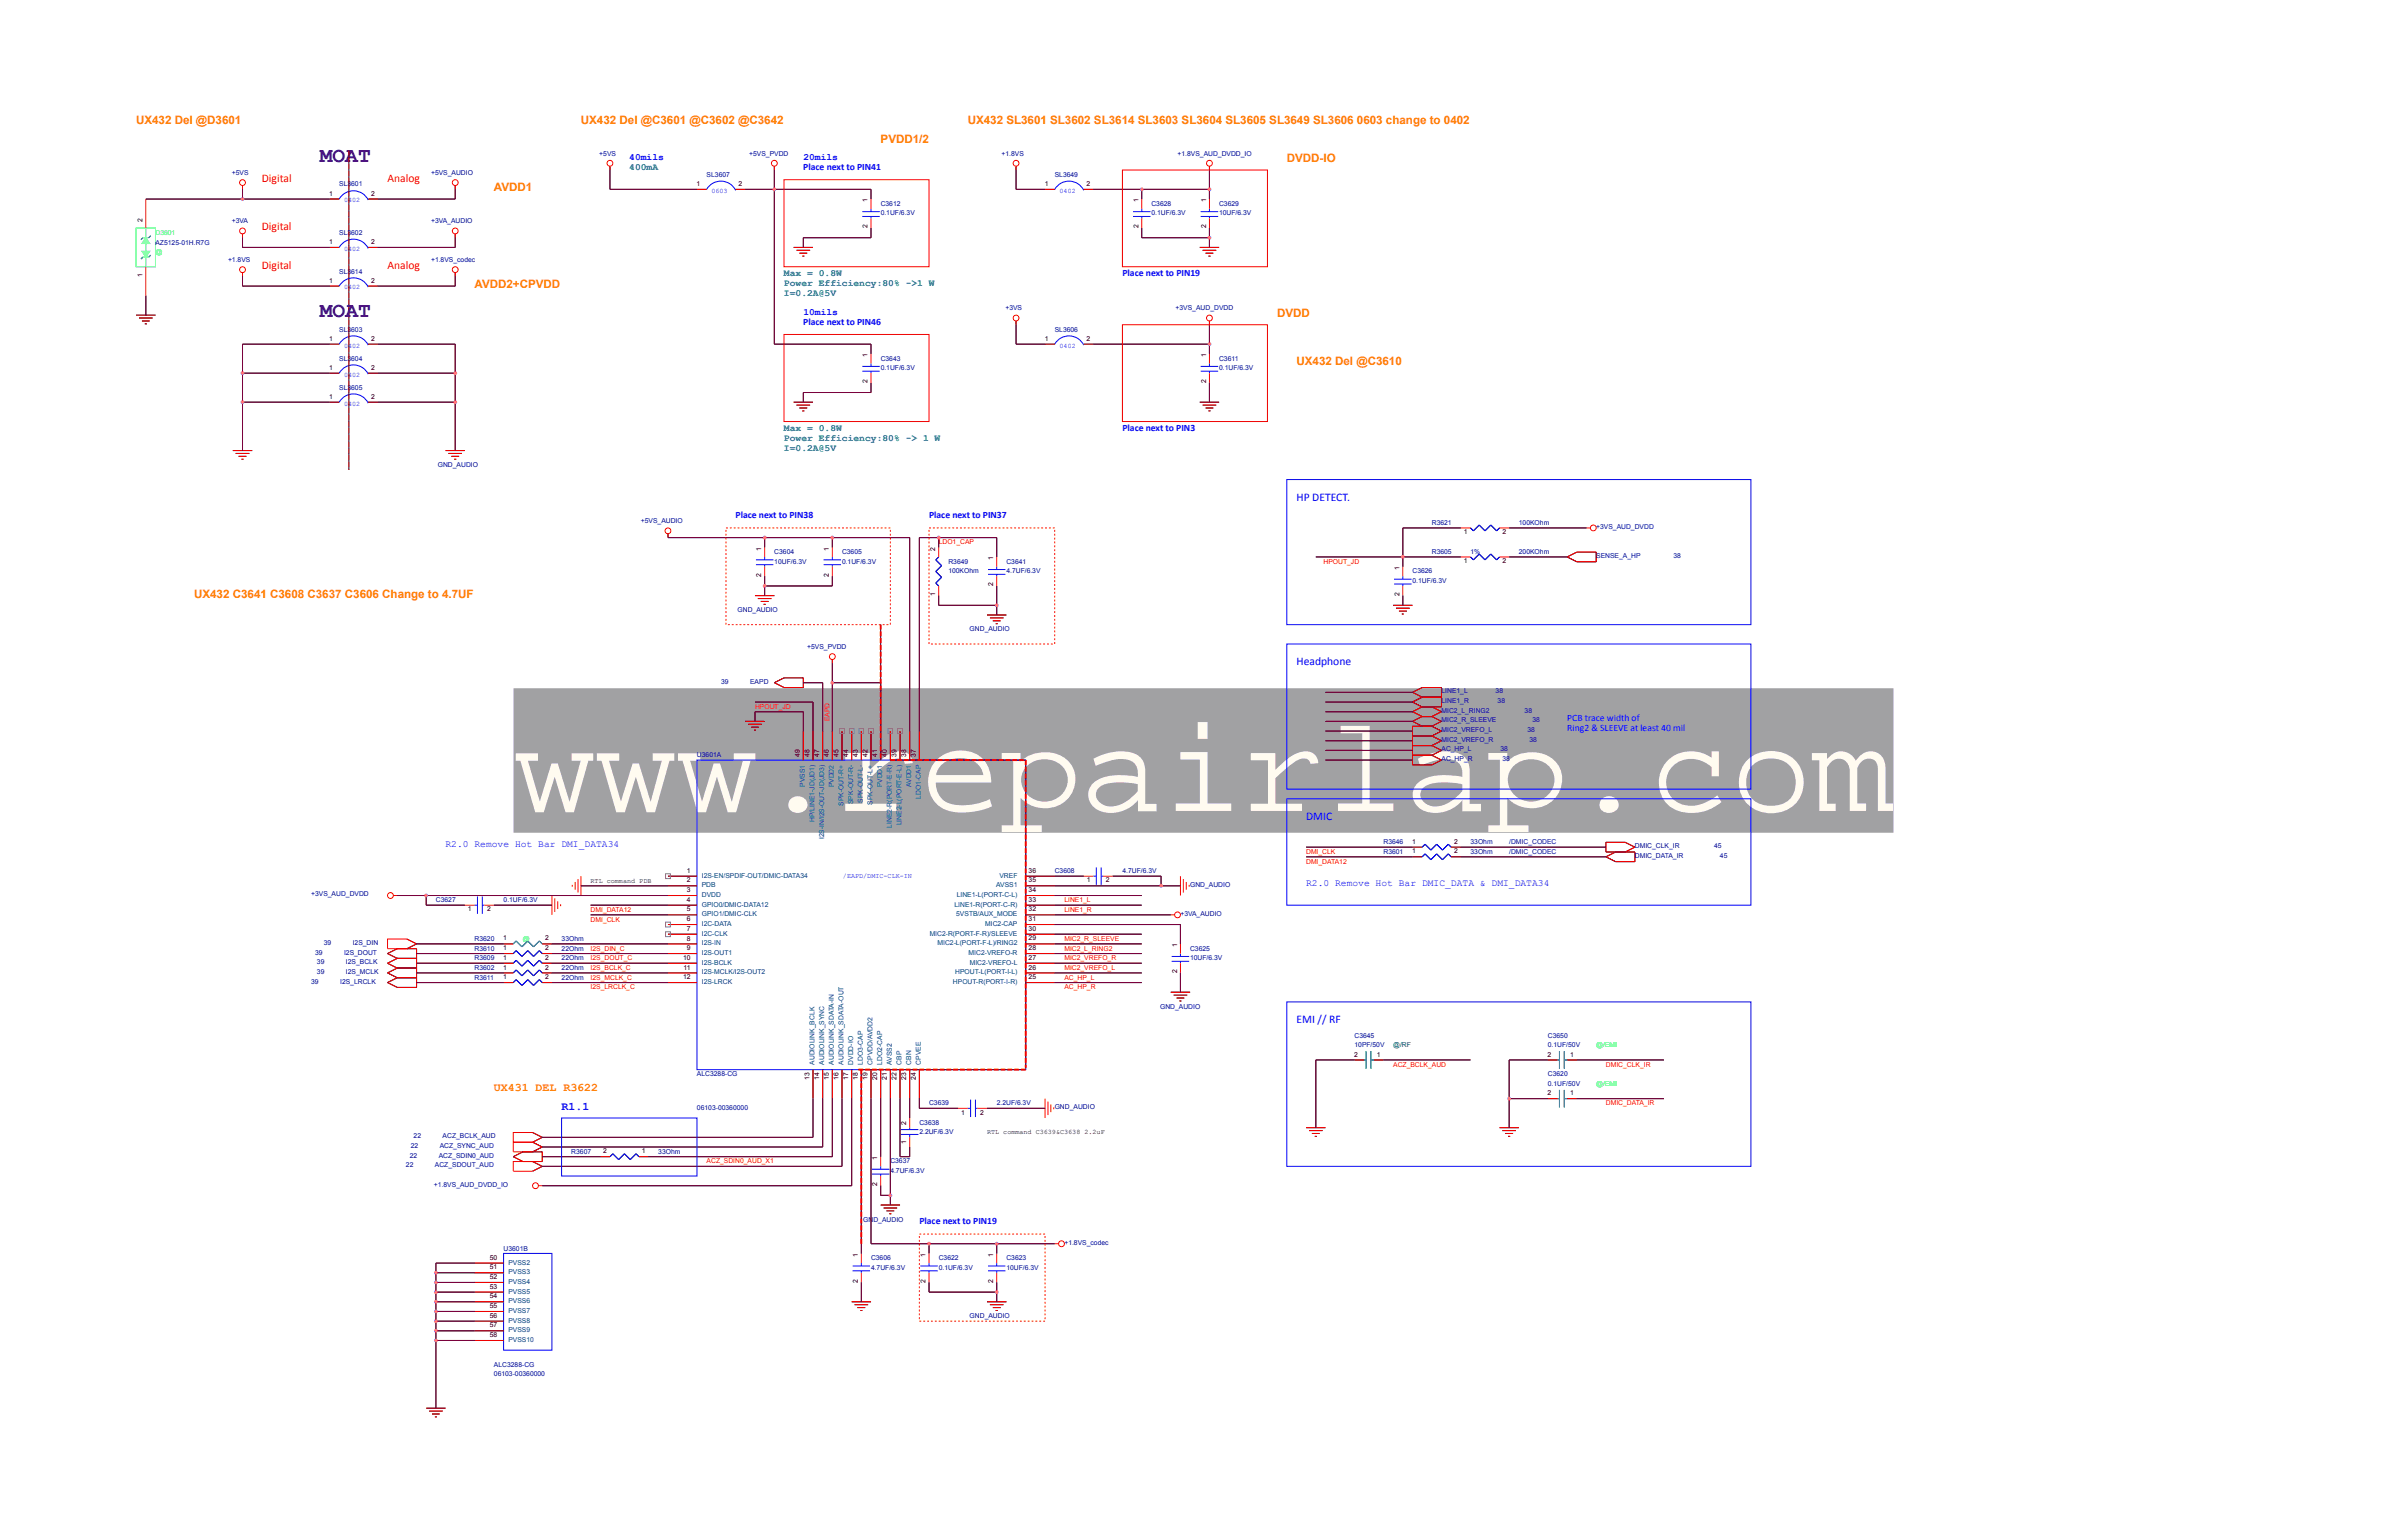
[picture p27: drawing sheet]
<svg xmlns="http://www.w3.org/2000/svg" width="220mm" height="139mm" viewBox="0 0 220 139" stroke-linecap="round" stroke-linejoin="round" font-family="sans-serif">
<defs><g id="words">
<text font-size="12.3" fill="#fffbf0" x="46.9" y="74">www.repairlap.com</text>
<g font-size="1.9" fill="#400080">
<text x="29.2" y="14.8">MOAT</text>
<text x="29.2" y="28.9">MOAT</text>
</g>
<g font-size="1.1" fill="#ff8000">
<text x="12.4" y="11.3">UX432 Del @D3601</text>
<text x="53.1" y="11.3">UX432 Del @C3601 @C3602 @C3642</text>
<text x="88.4" y="11.3">UX432 SL3601 SL3602 SL3614 SL3603 SL3604 SL3605 SL3649 SL3606 0603 change to 0402</text>
<text x="45.1" y="17.5">AVDD1</text>
<text x="80.4" y="13">PVDD1/2</text>
<text x="117.5" y="14.8">DVDD-IO</text>
<text x="43.3" y="26.3">AVDD2+CPVDD</text>
<text x="116.6" y="28.9">DVDD</text>
<text x="118.4" y="33.4">UX432 Del @C3610</text>
<text x="17.7" y="54.6">UX432 C3641 C3608 C3637 C3606 Change to 4.7UF</text>
<text x="45.1" y="99.6">UX431 DEL R3622</text>
</g>
<g font-size="1.1" fill="#f00">
<text x="23.9" y="16.6">Digital</text>
<text x="35.4" y="16.6">Analog</text>
<text x="23.9" y="21">Digital</text>
<text x="23.9" y="24.5">Digital</text>
<text x="35.4" y="24.5">Analog</text>
</g>
<g font-size="1.1" fill="#00f">
<text x="118.4" y="45.7">HP DETECT.</text>
<text x="118.4" y="60.7">Headphone</text>
<text x="119.3" y="74.9">DMIC</text>
<text x="118.4" y="93.4">EMI // RF</text>
<text x="51.3" y="101.4">R1.1</text>
</g>
<g font-size=".9" fill="#008080">
<text x="57.5" y="15.5">400mA</text>
<text x="71.6" y="25.2">Max = 0.8W</text>
<text x="71.6" y="26.1">Power Efficiency:80% -&gt;1 W</text>
<text x="71.6" y="27">I=0.2A@5V</text>
<text x="71.6" y="39.4">Max = 0.8W</text>
<text x="71.6" y="40.2">Power Efficiency:80% -&gt; 1 W</text>
<text x="71.6" y="41.1">I=0.2A@5V</text>
</g>
<g font-size=".9" fill="#00f">
<text x="57.5" y="14.6">40mils</text>
<text x="73.4" y="15.5">Place next to PIN41</text>
<text x="73.4" y="14.6">20mils</text>
<text x="73.4" y="29.7">Place next to PIN46</text>
<text x="73.4" y="28.8">10mils</text>
<text x="102.5" y="25.2">Place next to PIN19</text>
<text x="102.5" y="39.4">Place next to PIN3</text>
<text x="67.2" y="47.3">Place next to PIN38</text>
<text x="84.8" y="47.3">Place next to PIN37</text>
<text x="143.1" y="65.9">PCB trace width of</text>
<text x="143.1" y="66.7">Ring2 &amp; SLEEVE at least 40 mil</text>
<text x="40.7" y="77.3">R2.0 Remove Hot Bar DMI_DATA34</text>
<text x="119.3" y="80.9">R2.0 Remove Hot Bar DMIC_DATA &amp; DMI_DATA34</text>
<text x="84" y="111.8">Place next to PIN19</text>
</g>
<g font-size=".6" fill="#0000a0">
<text x="21.2" y="16">+5VS</text>
<text x="31" y="17">SL3601</text>
<text x="39.4" y="16">+5VS_AUDIO</text>
<text x="54.7" y="14.2">+5VS</text>
<text x="64.5" y="16.1">SL3607</text>
<text x="68.4" y="14.2">+5VS_PVDD</text>
<text x="91.5" y="14.2">+1.8VS</text>
<text x="96.3" y="16.1">SL3649</text>
<text x="107.5" y="14.2">+1.8VS_AUD_DVDD_IO</text>
<text x="14.2" y="22.3">AZ5125-01H.R7G</text>
<text x="20.8" y="23.9">+1.8VS</text>
<text x="21.2" y="20.4">+3VA</text>
<text x="31" y="21.4">SL3602</text>
<text x="39.4" y="20.4">+3VA_AUDIO</text>
<text x="39.4" y="23.9">+1.8VS_codec</text>
<text x="80.4" y="18.8">C3612</text>
<text x="80.4" y="19.7">0.1UF/6.3V</text>
<text x="105.2" y="18.8">C3628</text>
<text x="105.2" y="19.7">0.1UF/6.3V</text>
<text x="111.3" y="18.8">C3629</text>
<text x="111.3" y="19.7">10UF/6.3V</text>
<text x="31" y="25">SL3614</text>
<text x="91.8" y="28.3">+3VS</text>
<text x="107.4" y="28.3">+3VS_AUD_DVDD</text>
<text x="31" y="32.9">SL3604</text>
<text x="31" y="30.3">SL3603</text>
<text x="31" y="35.6">SL3605</text>
<text x="80.4" y="32.9">C3643</text>
<text x="80.4" y="33.8">0.1UF/6.3V</text>
<text x="96.3" y="30.3">SL3606</text>
<text x="111.3" y="32.9">C3611</text>
<text x="111.3" y="33.8">0.1UF/6.3V</text>
<text x="40" y="42.6">GND_AUDIO</text>
<text x="58.5" y="47.8">+5VS_AUDIO</text>
<text x="130.8" y="47.9">R3621</text>
<text x="138.7" y="47.9">100KOhm</text>
<text x="70.7" y="50.6">C3604</text>
<text x="70.7" y="51.5">10UF/6.3V</text>
<text x="76.9" y="50.6">C3605</text>
<text x="76.9" y="51.5">0.1UF/6.3V</text>
<text x="86.6" y="51.5">R3649</text>
<text x="86.6" y="52.3">100KOhm</text>
<text x="91.9" y="51.5">C3641</text>
<text x="91.9" y="52.3">4.7UF/6.3V</text>
<text x="129" y="52.3">C3626</text>
<text x="129" y="53.2">0.1UF/6.3V</text>
<text x="130.8" y="50.6">R3605</text>
<text x="134.3" y="50.6">1%</text>
<text x="138.7" y="50.6">200KOhm</text>
<text x="145.8" y="48.3">+3VS_AUD_DVDD</text>
<text x="145.8" y="50.9">SENSE_A_HP</text>
<text x="152.8" y="50.9">38</text>
<text x="67.4" y="55.9">GND_AUDIO</text>
<text x="73.7" y="59.2">+5VS_PVDD</text>
<text x="88.6" y="57.6">GND_AUDIO</text>
<text x="65.9" y="62.4">39</text>
<text x="68.5" y="62.4">EAPD</text>
<text x="131.6" y="65.9">MIC2_R_SLEEVE</text>
<text x="131.6" y="65.1">MIC2_L_RING2</text>
<text x="131.6" y="63.3">LINE1_L</text>
<text x="131.6" y="64.2">LINE1_R</text>
<text x="136.6" y="63.3">38</text>
<text x="136.8" y="64.2">38</text>
<text x="139.2" y="65.1">38</text>
<text x="140" y="65.9">38</text>
<text x="63.7" y="69.1">U3601A</text>
<text x="131.6" y="69.5">AC_HP_R</text>
<text x="131.6" y="68.6">AC_HP_L</text>
<text x="131.6" y="66.8">MIC2_VREFO_L</text>
<text x="131.6" y="67.7">MIC2_VREFO_R</text>
<text x="137" y="68.6">38</text>
<text x="137.2" y="69.5">38</text>
<text x="139.5" y="66.8">38</text>
<text x="139.7" y="67.7">38</text>
<text x="126.4" y="77.1">R3646</text>
<text x="126.4" y="78">R3601</text>
<text x="134.3" y="77.1">33Ohm</text>
<text x="134.3" y="78">33Ohm</text>
<text x="137.8" y="77.1">/DMIC_CODEC</text>
<text x="137.8" y="78">/DMIC_CODEC</text>
<text x="149.3" y="77.4">DMIC_CLK_IR</text>
<text x="156.6" y="77.4">45</text>
<text x="28.4" y="81.8">+3VS_AUD_DVDD</text>
<text x="39.8" y="82.4">C3627</text>
<text x="46" y="82.4">0.1UF/6.3V</text>
<text x="96.3" y="79.7">C3608</text>
<text x="102.5" y="79.7">4.7UF/6.3V</text>
<text x="107.8" y="83.6">+3VA_AUDIO</text>
<text x="108.7" y="81">GND_AUDIO</text>
<text x="149.3" y="78.3">DMIC_DATA_IR</text>
<text x="157.1" y="78.3">45</text>
<text x="28.4" y="89.8">39</text>
<text x="28.8" y="87.1">39</text>
<text x="28.9" y="88">39</text>
<text x="28.9" y="88.9">39</text>
<text x="29.6" y="86.3">39</text>
<text x="31.1" y="89.8">I2S_LRCLK</text>
<text x="31.4" y="87.1">I2S_DOUT</text>
<text x="31.6" y="88">I2S_BCLK</text>
<text x="31.6" y="88.9">I2S_MCLK</text>
<text x="32.2" y="86.3">I2S_DIN</text>
<text x="43.3" y="86.8">R3610</text>
<text x="43.3" y="88.6">R3602</text>
<text x="43.3" y="87.7">R3609</text>
<text x="43.3" y="85.9">R3620</text>
<text x="43.3" y="89.4">R3611</text>
<text x="51.3" y="86.8">22Ohm</text>
<text x="51.3" y="88.6">22Ohm</text>
<text x="51.3" y="87.7">22Ohm</text>
<text x="51.3" y="85.9">33Ohm</text>
<text x="51.3" y="89.4">22Ohm</text>
<text x="108.7" y="86.8">C3625</text>
<text x="108.7" y="87.7">10UF/6.3V</text>
<text x="106" y="92.1">GND_AUDIO</text>
<text x="123.7" y="94.7">C3645</text>
<text x="123.7" y="95.6">10PF/50V</text>
<text x="141.4" y="94.7">C3650</text>
<text x="141.4" y="95.6">0.1UF/50V</text>
<text x="63.7" y="98.3">ALC3288-CG</text>
<text x="63.7" y="101.4">06103-00360000</text>
<text x="84.8" y="100.9">C3639</text>
<text x="91" y="100.9">2.2UF/6.3V</text>
<text x="96.3" y="101.3">GND_AUDIO</text>
<text x="141.4" y="98.3">C3620</text>
<text x="141.4" y="99.1">0.1UF/50V</text>
<text x="37.1" y="106.6">22</text>
<text x="37.4" y="105.7">22</text>
<text x="37.5" y="104.8">22</text>
<text x="37.8" y="103.9">22</text>
<text x="39.7" y="106.6">ACZ_SDOUT_AUD</text>
<text x="40.1" y="105.7">ACZ_SDIN0_AUD</text>
<text x="40.2" y="104.8">ACZ_SYNC_AUD</text>
<text x="40.4" y="103.9">ACZ_BCLK_AUD</text>
<text x="52.2" y="105.3">R3607</text>
<text x="60.1" y="105.3">33Ohm</text>
<text x="81.3" y="106.2">C3637</text>
<text x="81.3" y="107.1">4.7UF/6.3V</text>
<text x="84" y="102.7">C3638</text>
<text x="84" y="103.6">2.2UF/6.3V</text>
<text x="39.6" y="108.3">+1.8VS_AUD_DVDD_IO</text>
<text x="78.8" y="111.5">GND_AUDIO</text>
<text x="97.2" y="113.6">+1.8VS_codec</text>
<text x="46" y="114.2">U3601B</text>
<text x="79.5" y="115">C3606</text>
<text x="79.5" y="115.9">4.7UF/6.3V</text>
<text x="85.7" y="115">C3622</text>
<text x="85.7" y="115.9">0.1UF/6.3V</text>
<text x="91.9" y="115">C3623</text>
<text x="91.9" y="115.9">10UF/6.3V</text>
<text x="45.1" y="124.8">ALC3288-CG</text>
<text x="45.1" y="125.6">06103-00360000</text>
<text x="88.6" y="120.3">GND_AUDIO</text>
</g>
<g font-size=".6">
<text x="30.1" y="17.9">1</text>
<text x="33.9" y="17.9">2</text>
<text x="63.6" y="17">1</text>
<text x="67.4" y="17">2</text>
<text x="95.4" y="17">1</text>
<text x="99.2" y="17">2</text>
<text x="13" y="20.2" transform="rotate(-90 13 20.2)">2</text>
<text x="30.1" y="22.3">1</text>
<text x="33.9" y="22.3">2</text>
<text x="79.2" y="20.9" transform="rotate(-90 79.2 20.9)">2</text>
<text x="79.2" y="18.5" transform="rotate(-90 79.2 18.5)">1</text>
<text x="104" y="20.9" transform="rotate(-90 104 20.9)">2</text>
<text x="104" y="18.5" transform="rotate(-90 104 18.5)">1</text>
<text x="110.1" y="20.9" transform="rotate(-90 110.1 20.9)">2</text>
<text x="110.1" y="18.5" transform="rotate(-90 110.1 18.5)">1</text>
<text x="13" y="25.3" transform="rotate(-90 13 25.3)">1</text>
<text x="30.1" y="25.8">1</text>
<text x="33.9" y="25.8">2</text>
<text x="30.1" y="33.8">1</text>
<text x="30.1" y="31.1">1</text>
<text x="33.9" y="33.8">2</text>
<text x="33.9" y="31.1">2</text>
<text x="79.2" y="35" transform="rotate(-90 79.2 35)">2</text>
<text x="79.2" y="32.6" transform="rotate(-90 79.2 32.6)">1</text>
<text x="95.4" y="31.1">1</text>
<text x="99.2" y="31.1">2</text>
<text x="110.1" y="35" transform="rotate(-90 110.1 35)">2</text>
<text x="110.1" y="32.6" transform="rotate(-90 110.1 32.6)">1</text>
<text x="30.1" y="36.4">1</text>
<text x="33.9" y="36.4">2</text>
<text x="69.5" y="52.6" transform="rotate(-90 69.5 52.6)">2</text>
<text x="69.5" y="50.3" transform="rotate(-90 69.5 50.3)">1</text>
<text x="75.7" y="52.6" transform="rotate(-90 75.7 52.6)">2</text>
<text x="75.7" y="50.3" transform="rotate(-90 75.7 50.3)">1</text>
<text x="85.4" y="50.3" transform="rotate(-90 85.4 50.3)">2</text>
<text x="90.7" y="53.5" transform="rotate(-90 90.7 53.5)">2</text>
<text x="90.7" y="51.2" transform="rotate(-90 90.7 51.2)">1</text>
<text x="127.8" y="52" transform="rotate(-90 127.8 52)">1</text>
<text x="133.7" y="51.4">1</text>
<text x="133.7" y="48.8">1</text>
<text x="137.2" y="51.4">2</text>
<text x="137.2" y="48.8">2</text>
<text x="85.4" y="54.4" transform="rotate(-90 85.4 54.4)">1</text>
<text x="127.8" y="54.4" transform="rotate(-90 127.8 54.4)">2</text>
<text x="73.1" y="69.1" transform="rotate(-90 73.1 69.1)">49</text>
<text x="73.9" y="69.1" transform="rotate(-90 73.9 69.1)">48</text>
<text x="74.8" y="69.1" transform="rotate(-90 74.8 69.1)">47</text>
<text x="75.7" y="69.1" transform="rotate(-90 75.7 69.1)">46</text>
<text x="76.6" y="69.1" transform="rotate(-90 76.6 69.1)">45</text>
<text x="77.5" y="69.1" transform="rotate(-90 77.5 69.1)">44</text>
<text x="78.4" y="69.1" transform="rotate(-90 78.4 69.1)">43</text>
<text x="79.2" y="69.1" transform="rotate(-90 79.2 69.1)">42</text>
<text x="80.1" y="69.1" transform="rotate(-90 80.1 69.1)">41</text>
<text x="81" y="69.1" transform="rotate(-90 81 69.1)">40</text>
<text x="81.9" y="69.1" transform="rotate(-90 81.9 69.1)">39</text>
<text x="82.8" y="69.1" transform="rotate(-90 82.8 69.1)">38</text>
<text x="83.7" y="69.1" transform="rotate(-90 83.7 69.1)">37</text>
<text x="129" y="77">1</text>
<text x="129" y="77.9">1</text>
<text x="132.8" y="77">2</text>
<text x="132.8" y="77.9">2</text>
<text x="42.7" y="83.2">1</text>
<text x="44.5" y="83.2">2</text>
<text x="53.9" y="80.6">RTL command PDB</text>
<text x="62.7" y="79.7">1</text>
<text x="62.7" y="80.6">2</text>
<text x="62.7" y="81.4">3</text>
<text x="62.7" y="82.3">4</text>
<text x="62.7" y="83.2">5</text>
<text x="93.9" y="83.2">32</text>
<text x="93.9" y="82.3">33</text>
<text x="93.9" y="81.4">34</text>
<text x="93.9" y="80.6">35</text>
<text x="93.9" y="79.7">36</text>
<text x="99.3" y="80.6">1</text>
<text x="101" y="80.6">2</text>
<text x="46" y="86.7">1</text>
<text x="46" y="88.5">1</text>
<text x="46" y="87.6">1</text>
<text x="46" y="85.9">1</text>
<text x="46" y="89.4">1</text>
<text x="49.8" y="86.7">2</text>
<text x="49.8" y="88.5">2</text>
<text x="49.8" y="87.6">2</text>
<text x="49.8" y="85.9">2</text>
<text x="49.8" y="89.4">2</text>
<text x="62.4" y="87.6">10</text>
<text x="62.4" y="89.4">12</text>
<text x="62.4" y="88.5">11</text>
<text x="62.7" y="84.1">6</text>
<text x="62.7" y="85">7</text>
<text x="62.7" y="85.9">8</text>
<text x="62.7" y="86.7">9</text>
<text x="93.9" y="89.4">25</text>
<text x="93.9" y="88.5">26</text>
<text x="93.9" y="87.6">27</text>
<text x="93.9" y="86.7">28</text>
<text x="93.9" y="85.9">29</text>
<text x="93.9" y="85">30</text>
<text x="93.9" y="84.1">31</text>
<text x="107.5" y="88.9" transform="rotate(-90 107.5 88.9)">2</text>
<text x="107.5" y="86.5" transform="rotate(-90 107.5 86.5)">1</text>
<text x="73.9" y="98.6" transform="rotate(-90 73.9 98.6)">13</text>
<text x="74.8" y="98.6" transform="rotate(-90 74.8 98.6)">14</text>
<text x="75.7" y="98.6" transform="rotate(-90 75.7 98.6)">15</text>
<text x="76.6" y="98.6" transform="rotate(-90 76.6 98.6)">16</text>
<text x="77.5" y="98.6" transform="rotate(-90 77.5 98.6)">17</text>
<text x="78.4" y="98.6" transform="rotate(-90 78.4 98.6)">18</text>
<text x="79.2" y="98.6" transform="rotate(-90 79.2 98.6)">19</text>
<text x="80.1" y="98.6" transform="rotate(-90 80.1 98.6)">20</text>
<text x="81" y="98.6" transform="rotate(-90 81 98.6)">21</text>
<text x="81.9" y="98.6" transform="rotate(-90 81.9 98.6)">22</text>
<text x="82.8" y="98.6" transform="rotate(-90 82.8 98.6)">23</text>
<text x="83.7" y="98.6" transform="rotate(-90 83.7 98.6)">24</text>
<text x="87.8" y="101.8">1</text>
<text x="89.5" y="101.8">2</text>
<text x="123.7" y="96.5">2</text>
<text x="125.7" y="96.5">1</text>
<text x="141.3" y="96.5">2</text>
<text x="141.3" y="100">2</text>
<text x="143.4" y="96.5">1</text>
<text x="143.4" y="100">1</text>
<text x="55.1" y="105.3">2</text>
<text x="58.6" y="105.3">1</text>
<text x="80.1" y="105.9" transform="rotate(-90 80.1 105.9)">1</text>
<text x="82.8" y="104.4" transform="rotate(-90 82.8 104.4)">1</text>
<text x="82.8" y="102.7" transform="rotate(-90 82.8 102.7)">2</text>
<text x="90.1" y="103.6">RTL command C3639&amp;C3638 2.2uF</text>
<text x="80.1" y="108.3" transform="rotate(-90 80.1 108.3)">2</text>
<text x="44.7" y="115">50</text>
<text x="44.7" y="115.9">51</text>
<text x="44.7" y="116.8">52</text>
<text x="44.7" y="117.7">53</text>
<text x="44.7" y="118.5">54</text>
<text x="44.7" y="119.4">55</text>
<text x="78.4" y="117.1" transform="rotate(-90 78.4 117.1)">2</text>
<text x="78.4" y="114.7" transform="rotate(-90 78.4 114.7)">1</text>
<text x="84.5" y="117.1" transform="rotate(-90 84.5 117.1)">2</text>
<text x="84.5" y="114.7" transform="rotate(-90 84.5 114.7)">1</text>
<text x="90.7" y="117.1" transform="rotate(-90 90.7 117.1)">2</text>
<text x="90.7" y="114.7" transform="rotate(-90 90.7 114.7)">1</text>
<text x="44.7" y="120.3">56</text>
<text x="44.7" y="121.2">57</text>
<text x="44.7" y="122.1">58</text>
</g>
<g font-size=".6" fill="#00f">
<text x="65" y="17.6">0603</text>
<text x="96.8" y="17.6">0402</text>
<text x="31.4" y="18.5">0402</text>
<text x="31.4" y="22.9">0402</text>
<text x="31.4" y="26.4">0402</text>
<text x="31.4" y="34.4">0402</text>
<text x="31.4" y="31.7">0402</text>
<text x="96.8" y="31.7">0402</text>
<text x="31.4" y="37">0402</text>
<text x="77" y="80.1">/EAPD/DMIC-CLK-IN</text>
</g>
<g font-size=".6" fill="#0f0">
<text x="14.2" y="21.4">D3601</text>
<text x="14.2" y="23.2">@</text>
<text x="47.8" y="85.9">@</text>
<text x="145.8" y="95.6">@/EMI</text>
<text x="145.8" y="99.1">@/EMI</text>
</g>
<g font-size=".6" fill="#f00">
<text x="85.7" y="49.7">LDO1_CAP</text>
<text x="120.9" y="51.5">HPOUT_JD</text>
<text x="69" y="64.7">HPOUT_JD</text>
<text x="75.8" y="65.9" transform="rotate(-90 75.8 65.9)">EAPD</text>
<text x="119.3" y="78">DMI_CLK</text>
<text x="53.9" y="83.3">DMI_DATA12</text>
<text x="97.2" y="82.4">LINE1_L</text>
<text x="97.2" y="83.3">LINE1_R</text>
<text x="119.3" y="78.8">DMI_DATA12</text>
<text x="53.9" y="87.7">I2S_DOUT_C</text>
<text x="53.9" y="88.6">I2S_BCLK_C</text>
<text x="53.9" y="86.8">I2S_DIN_C</text>
<text x="53.9" y="84.1">DMI_CLK</text>
<text x="53.9" y="89.4">I2S_MCLK_C</text>
<text x="97.2" y="86.8">MIC2_L_RING2</text>
<text x="97.2" y="88.6">MIC2_VREFO_L</text>
<text x="97.2" y="87.7">MIC2_VREFO_R</text>
<text x="97.2" y="85.9">MIC2_R_SLEEVE</text>
<text x="97.2" y="89.4">AC_HP_L</text>
<text x="53.9" y="90.3">I2S_LRCLK_C</text>
<text x="97.2" y="90.3">AC_HP_R</text>
<text x="127.2" y="97.4">ACZ_BCLK_AUD</text>
<text x="146.7" y="100.9">DMIC_DATA_IR</text>
<text x="146.7" y="97.4">DMIC_CLK_IR</text>
<text x="64.5" y="106.2">ACZ_SDIN0_AUD_X1</text>
</g>
<g font-size=".6" fill="#004080">
<text x="73.5" y="71.8" transform="rotate(-90 73.5 71.8)">PVSS1</text>
<text x="76.1" y="71.9" transform="rotate(-90 76.1 71.9)">PVDD2</text>
<text x="80.6" y="71.9" transform="rotate(-90 80.6 71.9)">PVDD1</text>
<text x="83.2" y="71.8" transform="rotate(-90 83.2 71.8)">AVDD1</text>
<text x="74.4" y="75" transform="rotate(-90 74.4 75)">HP/LINE1-JD(JD1)</text>
<text x="75.3" y="76.6" transform="rotate(-90 75.3 76.6)">I2S-IN/I2S-OUT-JD(JD3)</text>
<text x="77" y="73.6" transform="rotate(-90 77 73.6)">SPK-OUT-R+</text>
<text x="77.9" y="73.4" transform="rotate(-90 77.9 73.4)">SPK-OUT-R-</text>
<text x="78.8" y="73.3" transform="rotate(-90 78.8 73.3)">SPK-OUT-L-</text>
<text x="79.7" y="73.5" transform="rotate(-90 79.7 73.5)">SPK-OUT-L+</text>
<text x="81.4" y="75.6" transform="rotate(-90 81.4 75.6)">LINE2-R(PORT-E-R)</text>
<text x="82.3" y="75.3" transform="rotate(-90 82.3 75.3)">LINE2-L(PORT-E-L)</text>
<text x="84.1" y="72.9" transform="rotate(-90 84.1 72.9)">LDO1-CAP</text>
<text x="64.1" y="80.1">I2S-EN/SPDIF-OUT/DMIC-DATA34</text>
<text x="64.1" y="81">PDB</text>
<text x="64.1" y="81.9">DVDD</text>
<text x="64.1" y="82.8">GPIO0/DMIC-DATA12</text>
<text x="64.1" y="83.7">GPIO1/DMIC-CLK</text>
<text x="87.2" y="82.8">LINE1-R(PORT-C-R)</text>
<text x="87.3" y="83.7">5VSTB/AUX_MODE</text>
<text x="87.4" y="81.9">LINE1-L(PORT-C-L)</text>
<text x="91" y="81">AVSS1</text>
<text x="91.3" y="80.1">VREF</text>
<text x="64.1" y="84.5">I2C-DATA</text>
<text x="64.1" y="85.4">I2C-CLK</text>
<text x="64.1" y="86.3">I2S-IN</text>
<text x="64.1" y="87.2">I2S-OUT1</text>
<text x="64.1" y="88.1">I2S-BCLK</text>
<text x="64.1" y="89">I2S-MCLK/I2S-OUT2</text>
<text x="64.1" y="89.8">I2S-LRCK</text>
<text x="84.9" y="85.4">MIC2-R(PORT-F-R)/SLEEVE</text>
<text x="85.6" y="86.3">MIC2-L(PORT-F-L)/RING2</text>
<text x="87" y="89.8">HPOUT-R(PORT-I-R)</text>
<text x="87.2" y="88.9">HPOUT-L(PORT-I-L)</text>
<text x="88.5" y="87.2">MIC2-VREFO-R</text>
<text x="88.6" y="88.1">MIC2-VREFO-L</text>
<text x="90" y="84.5">MIC2-CAP</text>
<text x="74.4" y="97.2" transform="rotate(-90 74.4 97.2)">AUDIOLINK_BCLK</text>
<text x="75.3" y="97.2" transform="rotate(-90 75.3 97.2)">AUDIOLINK_SYNC</text>
<text x="76.1" y="97.2" transform="rotate(-90 76.1 97.2)">AUDIOLINK_SDATA-IN</text>
<text x="77" y="97.2" transform="rotate(-90 77 97.2)">AUDIOLINK_SDATA-OUT</text>
<text x="77.9" y="97.2" transform="rotate(-90 77.9 97.2)">DVDD-IO</text>
<text x="78.8" y="97.2" transform="rotate(-90 78.8 97.2)">LDO3-CAP</text>
<text x="79.7" y="97.2" transform="rotate(-90 79.7 97.2)">CPVDD/AVDD2</text>
<text x="80.6" y="97.2" transform="rotate(-90 80.6 97.2)">LDO2-CAP</text>
<text x="81.4" y="97.2" transform="rotate(-90 81.4 97.2)">AVSS2</text>
<text x="82.3" y="97.2" transform="rotate(-90 82.3 97.2)">CBP</text>
<text x="83.2" y="97.2" transform="rotate(-90 83.2 97.2)">CBN</text>
<text x="84.1" y="97.2" transform="rotate(-90 84.1 97.2)">CPVEE</text>
<text x="46.4" y="115.4">PVSS2</text>
<text x="46.4" y="116.3">PVSS3</text>
<text x="46.4" y="117.2">PVSS4</text>
<text x="46.4" y="118.1">PVSS5</text>
<text x="46.4" y="119">PVSS6</text>
<text x="46.4" y="119.9">PVSS7</text>
<text x="46.4" y="120.7">PVSS8</text>
<text x="46.4" y="121.6">PVSS9</text>
<text x="46.4" y="122.5">PVSS10</text>
</g>
<text font-size=".6" fill="#008000" x="127.2" y="95.6">@/RF</text>
</g></defs>
<path d="M46.9 62.9h126v13.1h-126z" fill="#a1a1a3" stroke="#a1a1a3" stroke-width=".09"/>
<g fill="none" stroke="#00f" stroke-width=".09">
<path d="M31 18.2a1.5 1.5 0 0 1 2.6 .1M64.5 17.3a1.5 1.5 0 0 1 2.7 .1M78.8 19.3h1.5M78.8 19.8h1.5M79.5 19.1v.2M79.5 19.8v.1M96.3 17.3a1.5 1.5 0 0 1 2.7 .1M31 34.1a1.5 1.5 0 0 1 2.6 .1M31 26.1a1.5 1.5 0 0 1 2.6 .1M31 31.4a1.5 1.5 0 0 1 2.6 .1M78.8 33.4h1.5M78.8 33.9h1.5"/>
<path d="M79.5 33.2v.2M79.5 33.9v.2M75.2 51.1h1.6M75.2 51.6h1.6M76 50.8v.3M76 51.6v.1M85.7 50.8l-.2 .3 .5 .5-.5 .6 .5 .5-.5 .5 .2 .3M90.2 52h1.6M90.2 52.4h1.6M91 51.7v.3M91 52.4v.2M134.3 50.8l.3 .3 .5-.5 .5 .5 .6-.5 .5 .5 .2-.3"/>
<path d="M134.3 48.2l.3 .3 .5-.6 .5 .6 .6-.6 .5 .6 .2-.3M99.9 80h.2M100.1 79.2v1.6M100.6 79.2v1.6M100.6 80h.1M132.5 77.3l-.2-.2-.6 .5-.5-.5-.5 .5-.6-.5-.2 .2M43.3 82.6h.3M43.6 81.8v1.6M44 81.8v1.6M44 82.6h.2M46.9 87.1l.2-.3 .6 .5 .5-.5 .5 .5 .6-.5 .2 .3M46.9 87.9l.2-.2 .6 .5 .5-.5 .5 .5 .6-.5 .2 .2"/>
<path d="M49.5 88.8l-.2-.2-.6 .5-.5-.5-.5 .5-.6-.5-.2 .2M107 87.3h1.6M107 87.8h1.6M107.8 87.1v.2M107.8 87.8v.1M46 114.4h4.4v8.9h-4.4zM58.4 105.6l-.3-.3-.5 .6-.6-.6-.5 .6-.5-.6-.3 .3M77.9 115.6h1.6M77.9 116h1.6M78.7 115.3v.3M78.7 116v.2M79.6 106.7h1.6"/>
<path d="M79.6 107.2h1.6M80.4 106.5v.2M80.4 107.2v.2M82.3 103.6h1.6M82.3 103.1h1.6M83.1 102.9v.2M83.1 103.6v.2M84.1 115.6h1.5M84.1 116h1.5M84.8 115.3v.3M84.8 116v.2M88.4 101.2h.2"/>
<path d="M88.6 100.4v1.6M89.1 100.4v1.6M89.1 101.2h.2"/>
</g>
<g fill="none" stroke="#f00" stroke-width=".09">
<path d="M30.1 18.2h.9M33.6 18.2h.9M63.7 17.3h.8M67.2 17.3h.9M79.5 18.2v.9M79.5 19.9v.9M95.4 17.3h.9M99 17.3h.9M30.1 34.1h.9M30.1 26.1h.9M30.1 31.4h.9M33.6 34.1h.9"/>
<path d="M33.6 26.1h.9M33.6 31.4h.9M79.5 32.3v.9M79.5 34.1v.8M76 50v.8M76 51.7v.9M85.7 50v.8M85.7 53.5v.9M91 50.8v.9M91 52.6v.9M133.4 50.8h.9M133.4 48.2h.9"/>
<path d="M136.9 50.8h.9M136.9 48.2h.9M99 80h.9M100.7 80h.9M129 77.3h.9M132.5 77.3h.9M42.5 82.6h.8M44.2 82.6h.9M46 87.1h.9M46 88.8h.9M46 87.9h.9M49.5 87.1h.9"/>
<path d="M49.5 88.8h.9M49.5 87.9h.9M107.8 86.2v.9M107.8 87.9v.9M123.7 96.8h.9M125.5 96.8h.9M43.3 115.3h2.7M43.3 116.2h2.7M43.3 117.1h2.7M43.3 118h2.7M43.3 118.8h2.7M43.3 119.7h2.7"/>
<path d="M54.8 105.6h.9M58.4 105.6h.8M78.7 114.4v.9M78.7 116.2v.9M80.4 105.6v.9M80.4 107.4v.8M83.1 102.1v.8M83.1 103.8v.9M84.8 114.4v.9M84.8 116.2v.9M87.5 101.2h.9M89.3 101.2h.8"/>
<path d="M43.3 120.6h2.7M43.3 121.5h2.7M43.3 122.4h2.7"/>
</g>
<g fill="#000">
<path d="M30.1 18.2h.9zM33.6 18.2h.9zM63.7 17.3h.8zM67.2 17.3h.9zM95.4 17.3h.9zM99 17.3h.9zM13.1 23.5l-.2 .1zM13.1 21.7l-.2 .2zM13.6 23.5l.2-.2zM13.6 21.7l.2-.2zM30.1 34.1h.9zM30.1 26.1h.9z"/>
<path d="M30.1 31.4h.9zM33.6 34.1h.9zM33.6 26.1h.9zM33.6 31.4h.9zM85.7 50.8l-.2 .3zM85.5 52.2l.5-.6zM85.5 53.2l.5-.5zM85.5 53.2l.2 .3zM85.5 51.1l.5 .5zM85.5 52.2l.5 .5zM134.3 50.8l.3 .3zM134.3 48.2l.3 .3z"/>
<path d="M134.6 51.1l.5-.5zM134.6 48.5l.5-.6zM135.1 50.6l.5 .5zM135.1 47.9l.5 .6zM135.6 51.1l.6-.5zM135.6 48.5l.6-.6zM136.2 50.6l.5 .5zM136.2 47.9l.5 .6zM136.7 51.1l.2-.3zM136.7 48.5l.2-.3zM129.9 77.3l.2-.2zM129 77.3h.9z"/>
<path d="M130.1 77.1l.6 .5zM131.2 77.1l-.5 .5zM131.2 77.1l.5 .5zM131.7 77.6l.6-.5zM132.3 77.1l.2 .2zM132.5 77.3h.9zM46.9 87.1l.2-.3zM46 87.1h.9zM46.9 88.8l.2-.2zM46 88.8h.9zM46.9 87.9l.2-.2zM46 87.9h.9z"/>
<path d="M47.1 86.8l.6 .5zM47.1 88.6l.6 .5zM47.1 87.7l.6 .5zM47.7 87.3l.5-.5zM48.2 88.6l-.5 .5zM48.2 87.7l-.5 .5zM48.2 86.8l.5 .5zM48.2 88.6l.5 .5zM48.2 87.7l.5 .5zM49.3 86.8l-.6 .5zM48.7 89.1l.6-.5zM48.7 88.2l.6-.5z"/>
<path d="M49.3 86.8l.2 .3zM49.3 88.6l.2 .2zM49.3 87.7l.2 .2zM49.5 87.1h.9zM49.5 88.8h.9zM49.5 87.9h.9zM123.7 96.8h.9zM124.8 96v1.6zM124.6 96.8h.2zM125.2 96v1.6zM125.2 96.8h.3zM125.5 96.8h.9z"/>
<path d="M54.8 105.6h.9zM56 105.3l-.3 .3zM56 105.3l.5 .6zM57 105.3l-.5 .6zM57 105.3l.6 .6zM58.1 105.3l-.5 .6zM58.1 105.3l.3 .3zM58.4 105.6h.8z"/>
</g>
<path d="M12.4 20.8h1.8v3.6h-1.8zM13.3 20.8v3.6M13.8 23.3l-.2 .2h-.5l-.2 .1M13.8 21.5l-.2 .2h-.5l-.2 .2M124.6 96.8h.2M124.8 96v1.6M125.2 96v1.6M125.2 96.8h.3" fill="none" stroke="#00ff80" stroke-width=".09"/>
<path d="M43.3 115.3h2.7M43.3 116.2h2.7M43.3 117.1h2.7M43.3 118h2.7M43.3 118.8h2.7M43.3 119.7h2.7M43.3 120.6h2.7M43.3 121.5h2.7M43.3 122.4h2.7" fill="none" stroke="#000" stroke-width=".09"/>
<path d="M13 22.9h.7l-.4 .6z" fill="#00ff80"/>
<path d="M13 22.9h.7l-.4 .6z" fill="none" stroke="#00ff80" stroke-width=".09"/>
<path d="M13.3 21.7l.4 .5h-.7z" fill="#00ff80"/>
<path d="M13.3 21.7l.4 .5h-.7zM46.9 86.2l.2-.3 .6 .5 .5-.5 .5 .5 .6-.5 .2 .3M142.2 96.8h.2M142.4 96v1.6M142.4 99.5v1.6M142.9 96v1.6M142.9 99.5v1.6M142.9 96.8h.2M142.2 100.3h.2M142.9 100.3h.2" fill="none" stroke="#00ff80" stroke-width=".09"/>
<g fill="none" stroke="#f00" stroke-width=".09">
<path d="M13.3 18.2v2.6M22.1 16.9v.4M41.6 16.9v.4M55.7 15.2v.3M70.7 15.2v.3M92.8 15.2v.3M104.3 18.2v.9M104.3 19.9v.9M110.5 15.2v.3M110.5 18.2v.9M110.5 19.9v.9M12.4 28.8h1.8"/>
<path d="M12.7 29h1.2M13 29.3h.7M13.2 29.6h.2M13.3 24.4v2.6M22.1 21.4v.3M22.1 24.9v.3M30.1 36.7h.9M30.1 22.6h.9M33.6 36.7h.9M33.6 22.6h.9M41.6 21.4v.3M41.6 24.9v.3"/>
<path d="M72.5 36.7h1.7M72.5 22.6h1.7M72.7 22.9h1.3M72.7 37h1.3M73 23.1h.7M73 37.2h.7M73.3 23.4h.2M73.3 37.5h.2M92.8 29.3v.4M95.4 31.4h.9M99 31.4h.9M109.6 36.7h1.7"/>
<path d="M109.6 22.6h1.7M109.8 22.9h1.3M109.8 37h1.3M110.1 23.1h.7M110.1 37.2h.7M110.4 23.4h.1M110.4 37.5h.1M110.5 29.3v.4M110.5 32.3v.9M110.5 34.1v.8M21.3 41.1h1.7M21.5 41.4h1.3"/>
<path d="M21.8 41.7h.7M22.1 41.9h.1M40.7 41.1h1.8M41 41.4h1.2M41.2 41.7h.7M41.5 41.9h.2M61 48.7v.4M69 54.4h1.7M69.2 54.6h1.3M69.5 54.9h.7M69.7 55.2h.2M69.8 50v.8"/>
<path d="M69.8 51.7v.9M90.1 56.1h1.8M90.4 56.4h1.2M90.7 56.7h.7M90.9 56.9h.2M127.2 55.3h1.8M127.5 55.5h1.2M127.8 55.8h.7M128 56.1h.2M128.1 51.7v.9M128.1 53.5v.9M143.1 50.8l.9-.4h1.8v.9h-1.8z"/>
<path d="M144.9 48.2h.3M53.1 80v1.8M61 80h2.7M68.1 65.9h1.7M68.3 66.1h1.3M68.6 66.4h.7M68.9 66.7h.1M70.7 62.3l.9-.4h1.8v.9h-1.8zM73.4 66.7v2.7M74.2 66.7v2.7M75.1 66.7v2.7M76 66.7v2.7"/>
<path d="M76 60.2v.4M76.9 66.7v2.7M77.8 66.7v2.7M78.7 66.7v2.7M79.5 66.7v2.7M80.4 66.7v2.7M81.3 66.7v2.7M82.2 66.7v2.7M83.1 66.7v2.7M84 66.7v2.7M93.7 80h2.6M107.8 80v1.8"/>
<path d="M129 78.2h.9M129 68.9h1.8M129 68.1h1.8M129 67.2h1.8M129.9 63.6l-.9 .5 .9 .4M129.9 63.6l-.9-.4 .9-.4h1.7v1.7h-1.7M129.9 63.6h1.7M129.9 65.4h.9M129.9 65.4l-.9 .5 .9 .4M129.9 64.5l-.9 .5 .9 .4M130.8 66.3h-1.8v3.5h1.8l.8-.4-.8-.5M130.8 68.1l.8 .4-.8 .4"/>
<path d="M130.8 66.3l.8 .4-.8 .5M130.8 65.4l.8 .5-.8 .4M130.8 67.2l.8 .4-.8 .5M130.8 64.5l.8 .5-.8 .4M132.5 78.2h.9M148.4 77.8l.9-.5-.9-.4h-1.7v.9h2.6v.9h-1.8l-.8-.5 .8-.4M35.9 81.8h.4M36.3 87.5h1.7M36.3 88.4h1.7M36.3 89.3h1.7M36.3 86.6l-.9 .5 .9 .4M36.3 87.5l-.9 .4 .9 .5"/>
<path d="M36.3 88.4l-.9 .4 .9 .5M37.2 86.6l.8-.4-.8-.5h-1.8v.9h2.6v3.5h-1.7l-.9-.4 .9-.4M46 86.2h.9M46 89.7h.9M49.5 86.2h.9M49.5 89.7h.9M50.4 81.8v1.7M50.7 82v1.3M50.9 82.3v.7M51.2 82.5v.2M52.3 80.8v.2M52.5 80.5v.7"/>
<path d="M52.8 80.3v1.2M61 86.2h2.7M61 89.7h2.7M61 80.9h2.7M61 81.8h2.7M61 82.6h2.7M61 83.5h2.7M61 84.4h2.7M61 85.3h2.7M61 87.1h2.7M61 87.9h2.7M61 88.8h2.7"/>
<path d="M74.2 97.6v2.7M75.1 97.6v2.7M76 97.6v2.7M76.9 97.6v2.7M77.8 97.6v2.7M78.7 97.6v2.7M79.5 97.6v2.7M80.4 97.6v2.7M81.3 97.6v2.7M82.2 97.6v2.7M83.1 97.6v2.7M84 97.6v2.7"/>
<path d="M93.7 86.2h2.6M93.7 89.7h2.6M93.7 80.9h2.6M93.7 81.8h2.6M93.7 82.6h2.6M93.7 83.5h2.6M93.7 84.4h2.6M93.7 85.3h2.6M93.7 87.1h2.6M93.7 87.9h2.6M93.7 88.8h2.6M106.9 83.5h.4"/>
<path d="M106.9 90.6h1.8M107.2 90.8h1.2M107.5 91.1h.7M107.7 91.4h.2M108.1 80.3v1.2M108.3 80.5v.7M108.6 80.8v.2M141.4 96.8h.8M143.1 96.8h.9M46.9 103.4h1.7l.9 .4-.9 .5h-1.7zM46.9 106h1.7l.9 .5-.9 .4h-1.7zM47.8 105.2l-.9 .4 .9 .4h1.7v-.8h-2.6v-.9h1.7l.9 .4-.9 .5"/>
<path d="M49.2 108.2h.3M77.8 118.8h1.7M78 119.1h1.3M78.3 119.4h.7M78.6 119.6h.2M80.4 110h1.8M80.7 110.3h1.2M81 110.5h.7M81.2 110.8h.2M90.1 118.8h1.8M90.4 119.1h1.2M90.7 119.4h.7"/>
<path d="M90.9 119.6h.2M91 114.4v.9M91 116.2v.9M95.4 100.3v1.8M95.7 100.6v1.2M96 100.8v.7M96.2 101.1v.2M96.3 113.5h.4M119.3 102.9h1.8M119.6 103.2h1.2M119.8 103.5h.7M120.1 103.7h.2"/>
<path d="M136.9 102.9h1.8M137.2 103.2h1.2M137.5 103.5h.7M137.7 103.7h.2M141.4 100.3h.8M143.1 100.3h.9M38.9 128.6h1.8M39.2 128.8h1.2M39.5 129.1h.7M39.7 129.4h.2"/>
<circle cx="22.1" cy="16.7" r=".27"/>
<circle cx="41.6" cy="16.7" r=".27"/>
<circle cx="55.7" cy="14.9" r=".27"/>
<circle cx="70.7" cy="14.9" r=".27"/>
<circle cx="92.8" cy="14.9" r=".27"/>
<circle cx="110.5" cy="14.9" r=".27"/>
<circle cx="22.1" cy="21.1" r=".27"/>
<circle cx="22.1" cy="24.6" r=".27"/>
<circle cx="41.6" cy="21.1" r=".27"/>
<circle cx="41.6" cy="24.6" r=".27"/>
<circle cx="92.8" cy="29" r=".27"/>
<circle cx="110.5" cy="29" r=".27"/>
<circle cx="61" cy="48.5" r=".27"/>
<circle cx="76" cy="59.9" r=".27"/>
<circle cx="145.5" cy="48.2" r=".27"/>
<circle cx="35.7" cy="81.8" r=".27"/>
<circle cx="107.5" cy="83.5" r=".27"/>
<circle cx="48.9" cy="108.2" r=".27"/>
<circle cx="96.9" cy="113.5" r=".27"/>
</g>
<g fill="none" stroke="#00f" stroke-width=".09">
<path d="M103.5 19.3h1.6M103.5 19.8h1.6M104.3 19.1v.2M104.3 19.8v.1M109.7 19.3h1.6M109.7 19.8h1.6M110.5 19.1v.2M110.5 19.8v.1M31 36.7a1.5 1.5 0 0 1 2.6 .1M31 22.6a1.5 1.5 0 0 1 2.6 .1M96.3 31.4a1.5 1.5 0 0 1 2.7 .1M109.7 33.4h1.6"/>
<path d="M109.7 33.9h1.6M110.5 33.2v.2M110.5 33.9v.2M69 51.1h1.6M69 51.6h1.6M69.8 50.8v.3M69.8 51.6v.1M127.3 52.9h1.6M127.3 53.3h1.6M128.1 52.6v.3M128.1 53.3v.2M63.7 69.4h30v28.2h-30z"/>
<path d="M132.5 78.2l-.2-.2-.6 .5-.5-.5-.5 .5-.6-.5-.2 .2M46.9 89.7l.2-.3 .6 .6 .5-.6 .5 .6 .6-.6 .2 .3M90.2 115.6h1.6M90.2 116h1.6M91 115.3v.3M91 116v.2"/>
</g>
<g fill="#000">
<path d="M22.1 17.3v.9zM22.1 16.9v.4zM41.6 17.3v.9zM41.6 16.9v.4zM55.7 15.5v1.8zM55.7 15.2v.3zM70.7 15.5v1.8zM70.7 15.2v.3zM79.5 17.3v.9zM92.8 15.5v1.8zM92.8 15.2v.3zM104.3 17.3v.9z"/>
<path d="M110.5 17.3v.9zM110.5 15.5v1.8zM110.5 15.2v.3zM13 29.3h.7zM13.3 27v1.8zM13.2 29.6h.2zM12.7 29h1.2zM12.4 28.8h1.8zM22.1 21.7v.9zM22.1 25.2v.9zM22.1 21.4v.3zM22.1 24.9v.3z"/>
<path d="M30.1 36.7h.9zM30.1 22.6h.9zM33.6 36.7h.9zM33.6 22.6h.9zM41.6 21.7v.9zM41.6 25.2v.9zM41.6 21.4v.3zM41.6 24.9v.3zM73 23.1h.7zM73 37.2h.7zM73.4 21.7v.9zM73.4 35.8v.9z"/>
<path d="M73.3 23.4h.2zM73.3 37.5h.2zM72.7 22.9h1.3zM72.7 37h1.3zM72.5 22.6h1.7zM72.5 36.7h1.7zM79.5 20.8v.9zM79.5 34.9v.9zM79.5 31.4v.9zM92.8 29.7v1.7zM92.8 29.3v.4zM95.4 31.4h.9z"/>
<path d="M99 31.4h.9zM104.3 20.8v.9zM110.1 23.1h.7zM110.1 37.2h.7zM110.5 21.7v.9zM110.5 20.8v.9zM110.5 31.4v.9zM110.5 29.7v1.7zM110.5 34.9v1.8zM110.5 29.3v.4zM110.4 23.4h.1zM110.4 37.5h.1z"/>
<path d="M109.8 22.9h1.3zM109.8 37h1.3zM109.6 22.6h1.7zM109.6 36.7h1.7zM21.8 41.7h.7zM22.1 41.9h.1zM21.5 41.4h1.3zM21.3 41.1h1.7zM41.2 41.7h.7zM41.5 41.9h.2zM41 41.4h1.2zM40.7 41.1h1.8z"/>
<path d="M61 48.7v.4zM69.5 54.9h.7zM69.8 52.6v.9zM69.8 49.1v.9zM69.8 53.5v.9zM69.7 55.2h.2zM69.2 54.6h1.3zM69 54.4h1.7zM76 52.6v.9zM76 49.1v.9zM84 49.1h1.7zM85.7 49.1v.9z"/>
<path d="M85.7 54.4v.9zM90.7 56.7h.7zM91 49.1v1.7zM91 53.5v1.8zM91 55.3v.8zM90.9 56.9h.2zM90.4 56.4h1.2zM90.1 56.1h1.8zM127.8 55.8h.7zM128.1 50.8v.9zM128.1 54.4v.9zM128 56.1h.2z"/>
<path d="M127.5 55.5h1.2zM127.2 55.3h1.8zM143.1 50.8l.9-.4zM144 50.4h1.8zM143.1 50.8l.9 .5zM145.8 50.4v.9zM144 51.3h1.8zM68.6 66.4h.7zM69 65v.9zM68.9 66.7h.1zM68.3 66.1h1.3zM68.1 65.9h1.7z"/>
<path d="M70.7 62.3l.9-.4zM71.6 61.9h1.8zM70.7 62.3l.9 .5zM73.4 65v1.7zM73.4 62.3h1.7zM73.4 61.9v.9zM71.6 62.8h1.8zM76 60.6v1.7zM76 60.2v.4zM129 63.2l.9-.4zM129 64.1l.9-.5zM129 68.9v.9z"/>
<path d="M129 69.8h1.8zM129 68.1v.8zM129 68.9h1.8zM129 66.3v.9zM129 67.2h1.8zM129 65.9l.9 .4zM129 67.2v.9zM129 68.1h1.8zM129 65l.9 .4zM129.9 78.2l.2-.2zM129 78.2h.9zM129.9 62.8h1.7z"/>
<path d="M129 63.2l.9 .4zM129.9 63.6h1.7zM129 64.1l.9 .4zM129 65.9l.9-.5zM129.9 66.3h.9zM129 65l.9-.5zM129.9 65.4h.9zM130.1 78l.6 .5zM131.2 78l-.5 .5zM130.8 69.8l.8-.4zM130.8 68.9l.8-.4zM129 66.3h1.8z"/>
<path d="M130.8 67.2l.8-.5zM130.8 66.3l.8-.4zM130.8 68.1l.8-.5zM129.9 64.5h.9zM130.8 65.4l.8-.4zM131.2 78l.5 .5zM131.6 62.8v.8zM131.6 63.6v.9zM129.9 64.5h1.7zM130.8 68.9l.8 .5zM130.8 68.1l.8 .4zM130.8 66.3l.8 .4z"/>
<path d="M130.8 65.4l.8 .5zM130.8 67.2l.8 .4zM130.8 64.5l.8 .5zM131.7 78.5l.6-.5zM132.3 78l.2 .2zM132.5 78.2h.9zM146.7 78.2l.8-.4zM146.7 76.9h1.7zM146.7 76.9v.9zM147.5 77.8h1.8zM146.7 78.2l.8 .5zM148.4 76.9l.9 .4z"/>
<path d="M146.7 77.8h1.7zM149.3 77.8v.9zM147.5 78.7h1.8zM148.4 77.8l.9-.5zM35.4 87.1l.9-.5zM35.4 87.9l.9-.4zM35.4 89.7l.9-.4zM35.4 88.8l.9-.4zM36.3 86.6h1.7zM35.4 87.1l.9 .4zM36.3 87.5h1.7zM35.4 87.9l.9 .5z"/>
<path d="M36.3 89.3h1.7zM35.4 89.7l.9 .4zM36.3 88.4h1.7zM35.4 88.8l.9 .5zM37.2 86.6l.8-.4zM38 86.6v.9zM38 87.5v.9zM38 89.3v.8zM36.3 90.1h1.7zM37.2 85.7l.8 .5zM38 88.4v.9zM38.9 81.8v.8z"/>
<path d="M46.9 86.2l.2-.3zM46 86.2h.9zM46.9 89.7l.2-.3zM46 89.7h.9zM47.1 85.9l.6 .5zM47.1 89.4l.6 .6zM47.7 86.4l.5-.5zM48.2 89.4l-.5 .6zM48.2 85.9l.5 .5zM48.2 89.4l.5 .6zM48.7 86.4l.6-.5zM48.7 90l.6-.6z"/>
<path d="M49.3 85.9l.2 .3zM49.3 89.4l.2 .3zM49.5 86.2h.9zM49.5 89.7h.9zM106 80v.9zM107.5 91.1h.7zM106 80.9h1.8zM107.8 88.8v1.8zM107.8 84.4v1.8zM107.7 91.4h.2zM107.2 90.8h1.2zM106.9 90.6h1.8z"/>
<path d="M141.4 96.8h.8zM142.4 96v1.6zM142.2 96.8h.2zM142.9 96v1.6zM142.9 96.8h.2zM143.1 96.8h.9zM39.8 115.3v.9zM39.8 116.2v.9zM39.8 117.1v.9zM39.8 118v.8zM39.8 118.8v.9zM46.9 105.6l.9-.4z"/>
<path d="M47.8 105.2h1.7zM46.9 105.6l.9 .4zM48.6 104.3l.9-.5zM48.6 105.2l.9-.5zM48.6 106.9l.9-.4zM48.6 103.4l.9 .4zM48.6 104.3l.9 .4zM49.5 105.2v.8zM47.8 106h1.7zM48.6 106l.9 .5zM78.3 119.4h.7zM78.7 117.1v1.7z"/>
<path d="M78.6 119.6h.2zM78 119.1h1.3zM77.8 118.8h1.7zM80.4 108.2v.9zM81 110.5h.7zM80.4 109.1h.9zM81.3 109.1v.9zM81.2 110.8h.2zM80.7 110.3h1.2zM80.4 110h1.8zM83.1 104.7v.9zM82.2 105.6h.9z"/>
<path d="M83.1 100.3v1.8zM84 100.3v.9zM84.8 117.1v.9zM84.8 113.5v.9zM90.7 119.4h.7zM91 118v.8zM91 113.5v.9zM91 117.1v.9zM90.9 119.6h.2zM90.4 119.1h1.2zM90.1 118.8h1.8zM119.8 103.5h.7z"/>
<path d="M120.1 103.7h.2zM119.6 103.2h1.2zM119.3 102.9h1.8zM137.5 103.5h.7zM137.7 103.7h.2zM137.2 103.2h1.2zM136.9 102.9h1.8zM141.4 100.3h.8zM142.4 99.5v1.6zM142.2 100.3h.2zM142.9 99.5v1.6zM142.9 100.3h.2z"/>
<path d="M143.1 100.3h.9zM39.5 129.1h.7zM39.8 119.7v.9zM39.8 120.6v.9zM39.8 121.5v.9zM39.7 129.4h.2zM39.2 128.8h1.2zM38.9 128.6h1.8z"/>
</g>
<g fill="none" stroke="#000" stroke-width=".09">
<path d="M13.3 18.2h16.8M34.5 18.2h7.1M55.7 17.3h8M68.1 17.3h11.4M70.7 17.3v14.1h8.8M92.8 17.3h2.6M99.9 17.3h10.6M22.1 22.6h8M22.1 26.1h8M22.1 36.7h8M22.1 34.1h8M30.1 31.4h-8v9.7"/>
<path d="M34.5 31.4h7.1v9.7M34.5 22.6h7.1M34.5 26.1h7.1M34.5 36.7h7.1M34.5 34.1h7.1M73.4 21.7h6.1M73.4 35.8h6.1M92.8 31.4h2.6M99.9 31.4h10.6M104.3 21.7h6.2M61 49.1h22.1v20.3M69.8 53.5h6.2"/>
<path d="M84 49.1v20.3M85.7 49.1h5.3M85.7 55.3h5.3M120.2 50.8h13.2M133.4 48.2h-5.3v2.6M137.8 50.8h5.3M137.8 48.2h7.1M61 80h2.7M69 64.1h5.2v5.3M69 65h4.4M73.4 66.7v2.7M75.1 62.3v7.1"/>
<path d="M76 62.3v7.1M76 62.3h4.4M76.9 66.7v2.7M77.8 66.7v2.7M78.7 66.7v2.7M79.5 66.7v2.7M80.4 62.3v7.1M81.3 66.7v2.7M82.2 66.7v2.7M99 80h-5.3M101.6 80h4.4M119.3 77.3h9.7"/>
<path d="M119.3 78.2h9.7M121.1 64.1h7.9M121.1 65h7.9M121.1 68.5h7.9M121.1 69.4h7.9M121.1 67.6h7.9M121.1 65.9h7.9M121.1 66.7h7.9M121.1 63.2h7.9M133.4 77.3h13.3M133.4 78.2h13.3M36.3 81.8h27.4"/>
<path d="M38 86.2h8M38 87.1h8M38 87.9h8M38 88.8h8M38 89.7h8M38.9 82.6h3.6M45.1 82.6h5.3M50.4 87.1h13.3M50.4 87.9h13.3M50.4 88.8h13.3M50.4 89.7h13.3M50.4 86.2h13.3"/>
<path d="M53.1 80.9h10.6M53.9 82.6h9.8M53.9 83.5h9.8M61 84.4h2.7M61 85.3h2.7M74.2 97.6v6.2h-24.7M75.1 97.6v7.1h-25.6M76 97.6v8h-16.8M76.9 97.6v8.9h-27.4M77.8 97.6v10.6h-28.3M78.7 97.6v16.8M79.5 97.6v15.9h16.8"/>
<path d="M80.4 97.6v8M81.3 97.6v11.5M82.2 97.6v8M83.1 97.6v2.7M84 97.6v2.7M104.3 81.8h-10.6M104.3 82.6h-10.6M104.3 85.3h-10.6M104.3 86.2h-10.6M104.3 87.1h-10.6M104.3 87.9h-10.6M104.3 88.8h-10.6"/>
<path d="M104.3 89.7h-10.6M106 80.9h-12.3M106.9 83.5h-13.2M107.8 84.4h-14.1M123.7 96.8h-3.5v6.1M126.4 96.8h7.9M141.4 96.8h-3.6v6.1M144 96.8h8M39.8 118h3.5M39.8 115.3h3.5M39.8 116.2h3.5M39.8 117.1h3.5"/>
<path d="M39.8 118.8h3.5M39.8 119.7h3.5M49.5 105.6h5.3M84 101.2h3.5M84.8 118h6.2M90.1 101.2h5.3M137.8 100.3h3.6M144 100.3h8M39.8 120.6h3.5M39.8 121.5h3.5M43.3 122.4h-3.5v6.2"/>
</g>
<path d="M60.8 79.8h.4v.4h-.4zM76.7 66.5h.4v.5h-.4zM77.6 66.5h.4v.5h-.4zM78.4 66.5h.5v.5h-.5zM79.3 66.5h.5v.5h-.5zM81.1 66.5h.4v.5h-.4zM82 66.5h.4v.5h-.4zM60.8 84.2h.4v.4h-.4zM60.8 85.1h.4v.4h-.4z" fill="none" stroke="#808080" stroke-width=".09"/>
<g fill="none" stroke="#800040" stroke-width=".09">
<path d="M13.3 18.2h16.8M22.1 17.3v.9M41.6 17.3v.9h-7.1M55.7 15.5v1.8h8M68.1 17.3h11.4v.9M70.7 15.5v15.9h8.8v.9M92.8 15.5v1.8h2.6M99.9 17.3h10.6M104.3 17.3v.9M110.5 15.5v2.7M13.3 27v1.8M22.1 21.7v.9h8"/>
<path d="M22.1 25.2v.9h8M22.1 36.7h8M22.1 34.1h8M30.1 31.4h-8v9.7M34.5 31.4h7.1v9.7M34.5 36.7h7.1M34.5 34.1h7.1M41.6 21.7v.9h-7.1M41.6 25.2v.9h-7.1M79.5 20.8v.9h-6.1v.9M79.5 34.9v.9h-6.1v.9M92.8 29.7v1.7h2.6"/>
<path d="M99.9 31.4h10.6M104.3 20.8v.9h6.2M110.5 20.8v1.8M110.5 29.7v2.6M110.5 34.9v1.8M61 49.1h22.1v17.6M69.8 49.1v.9M69.8 52.6v1.8M76 49.1v.9M76 52.6v.9h-6.2M85.7 49.1v.9M85.7 54.4v.9h5.3"/>
<path d="M91 50.8v-1.7h-7v17.6M91 53.5v2.6M120.2 50.8h13.2M128.1 54.4v.9M133.4 48.2h-5.3v3.5M137.8 50.8h5.3M137.8 48.2h7.1M69 64.1h5.2v2.6M69 65.9v-.9h4.4v1.7M73.4 62.3h1.7M75.1 62.3v4.4M76 60.6v6.1"/>
<path d="M76 62.3h4.4M80.4 62.3v4.4M96.3 80h2.7M101.6 80h4.4v.9M119.3 77.3h9.7M119.3 78.2h9.7M121.1 64.1h7.9M121.1 65h7.9M121.1 68.5h7.9M121.1 69.4h7.9M121.1 67.6h7.9M121.1 65.9h7.9"/>
<path d="M121.1 66.7h7.9M121.1 63.2h7.9M133.4 77.3h13.3M133.4 78.2h13.3M36.3 81.8h24.7M38 86.2h8M38 87.9h8M38 87.1h8M38 88.8h8M38 89.7h8M38.9 81.8v.8h3.6M45.1 82.6h5.3"/>
<path d="M50.4 87.9h10.6M50.4 87.1h10.6M50.4 88.8h10.6M50.4 89.7h10.6M50.4 86.2h10.6M53.1 80.9h7.9M53.9 82.6h7.1M53.9 83.5h7.1M96.3 84.4h11.5v1.8M96.3 81.8h8M96.3 82.6h8M96.3 86.2h8"/>
<path d="M96.3 87.9h8M96.3 87.1h8M96.3 85.3h8M96.3 88.8h8M96.3 89.7h8M96.3 83.5h10.6M96.3 80.9h11.5M107.8 88.8v1.8M123.7 96.8h-3.5v6.1M126.4 96.8h7.9M141.4 96.8h-3.6v6.1M144 96.8h8"/>
<path d="M39.8 118h3.5M39.8 116.2h3.5M39.8 117.1h3.5M39.8 118.8h3.5M39.8 119.7h3.5M43.3 115.3h-3.5v13.3M49.5 105.6h5.3M74.2 100.3v3.5h-24.7M75.1 100.3v4.4h-25.6M76 100.3v5.3h-16.8M76.9 100.3v6.2h-27.4M77.8 100.3v7.9h-28.3"/>
<path d="M78.7 100.3v14.1M78.7 117.1v1.7M79.5 100.3v13.2h16.8M80.4 100.3v5.3M80.4 108.2v.9h.9M81.3 100.3v9.7M82.2 100.3v5.3h.9v-.9M83.1 100.3v1.8M84 100.3v.9h3.5M84.8 113.5v.9M84.8 117.1v.9h6.2M90.1 101.2h5.3"/>
<path d="M91 113.5v.9M91 117.1v1.7M137.8 100.3h3.6M144 100.3h8M39.8 120.6h3.5M39.8 121.5h3.5M39.8 122.4h3.5"/>
</g>
<g fill="#f0f">
<circle cx="76" cy="62.3" r=".18"/>
<circle cx="70.7" cy="17.3" r=".18"/>
<circle cx="69.8" cy="49.1" r=".18"/>
<circle cx="76" cy="49.1" r=".18"/>
<circle cx="69.8" cy="53.5" r=".18"/>
<circle cx="85.7" cy="49.1" r=".18"/>
<circle cx="91" cy="55.3" r=".18"/>
<circle cx="106" cy="80.9" r=".18"/>
<circle cx="81.3" cy="109.1" r=".18"/>
<circle cx="91" cy="113.5" r=".18"/>
<circle cx="84.8" cy="113.5" r=".18"/>
<circle cx="91" cy="118" r=".18"/>
<circle cx="22.1" cy="36.7" r=".18"/>
<circle cx="41.6" cy="36.7" r=".18"/>
<circle cx="41.6" cy="34.1" r=".18"/>
<circle cx="22.1" cy="34.1" r=".18"/>
<circle cx="110.5" cy="21.7" r=".18"/>
<circle cx="110.5" cy="17.3" r=".18"/>
<circle cx="104.3" cy="17.3" r=".18"/>
<circle cx="110.5" cy="31.4" r=".18"/>
<circle cx="38.9" cy="81.8" r=".18"/>
<circle cx="128.1" cy="50.8" r=".18"/>
<circle cx="39.8" cy="116.2" r=".18"/>
<circle cx="39.8" cy="117.1" r=".18"/>
<circle cx="39.8" cy="118" r=".18"/>
<circle cx="39.8" cy="118.8" r=".18"/>
<circle cx="39.8" cy="119.7" r=".18"/>
<circle cx="39.8" cy="120.6" r=".18"/>
<circle cx="39.8" cy="121.5" r=".18"/>
<circle cx="39.8" cy="122.4" r=".18"/>
<circle cx="22.1" cy="18.2" r=".18"/>
<circle cx="137.8" cy="100.3" r=".18"/>
</g>
<path d="M51.3 102.1h12.4v5.3h-12.4z" fill="none" stroke="#00f" stroke-width=".09"/>
<path d="M71.6 16.4h13.2v8h-13.2zM71.6 30.5h13.2v8h-13.2z" fill="none" stroke="#f00" stroke-width=".09"/>
<path d="M31.9 13.8v29.1" fill="none" stroke="#000" stroke-width=".09"/>
<g fill="#f00">
<path d="M31.8 13.8h.1v.4h-.1zM31.8 14.4h.1v.4h-.1zM31.8 15h.1v.4h-.1zM31.8 15.6h.1v.5h-.1zM31.8 16.2h.1v.5h-.1zM31.8 16.8h.1v.5h-.1zM31.8 17.5h.1v.4h-.1zM31.8 18.1h.1v.4h-.1zM31.8 18.7h.1v.4h-.1zM31.8 19.3h.1v.5h-.1zM31.8 19.9h.1v.5h-.1zM31.8 20.6h.1v.4h-.1zM31.8 21.2h.1v.4h-.1zM31.8 21.8h.1v.4h-.1zM31.8 22.4h.1v.5h-.1zM31.8 23h.1v.5h-.1zM31.8 23.6h.1v.5h-.1zM31.8 24.3h.1v.4h-.1zM31.8 24.9h.1v.4h-.1zM31.8 25.5h.1v.4h-.1zM31.8 26.1h.1v.5h-.1zM31.8 26.7h.1v.5h-.1zM31.8 27.4h.1v.4h-.1zM31.8 28h.1v.4h-.1zM31.8 28.6h.1v.4h-.1zM31.8 29.2h.1v.5h-.1zM31.8 29.8h.1v.5h-.1zM31.8 30.4h.1v.5h-.1zM31.8 31.1h.1v.4h-.1zM31.8 31.7h.1v.4h-.1zM31.8 32.3h.1v.4h-.1zM31.8 32.9h.1v.5h-.1zM31.8 33.5h.1v.5h-.1zM31.8 34.2h.1v.4h-.1zM31.8 34.8h.1v.4h-.1zM31.8 35.4h.1v.4h-.1zM31.8 36h.1v.5h-.1zM31.8 36.6h.1v.5h-.1zM31.8 37.2h.1v.5h-.1zM31.8 37.9h.1v.4h-.1zM31.8 38.5h.1v.4h-.1zM31.8 39.1h.1v.4h-.1zM31.8 39.7h.1v.5h-.1zM31.8 40.3h.1v.5h-.1zM31.8 41h.1v.4h-.1zM31.8 41.6h.1v.4h-.1zM31.8 42.2h.1v.4h-.1zM31.8 42.8h.1v.1h-.1z"/>
<path d="M66.7 48.2h.1h-.1zM67 48.2h.2h-.2zM67.4 48.2h.1h-.1zM67.7 48.2h.2h-.2zM68.1 48.2h.1h-.1zM68.4 48.2h.2h-.2zM68.8 48.2h.2h-.2zM69.1 48.2h.2h-.2zM69.5 48.2h.2h-.2zM69.8 48.2h.2h-.2zM70.2 48.2h.2h-.2zM70.5 48.2h.2h-.2zM70.9 48.2h.2h-.2zM71.2 48.2h.2h-.2zM71.6 48.2h.2h-.2zM72 48.2h.1h-.1zM72.3 48.2h.2h-.2zM72.7 48.2h.1h-.1zM73 48.2h.2h-.2zM73.4 48.2h.1h-.1zM73.7 48.2h.2h-.2zM74.1 48.2h.1h-.1zM74.4 48.2h.2h-.2zM74.8 48.2h.2h-.2zM75.1 48.2h.2h-.2zM75.5 48.2h.2h-.2zM75.8 48.2h.2h-.2zM76.2 48.2h.2h-.2zM76.5 48.2h.2h-.2zM76.9 48.2h.2h-.2zM77.3 48.2h.1h-.1zM77.6 48.2h.2h-.2zM78 48.2h.1h-.1zM78.3 48.2h.2h-.2zM78.7 48.2h.1h-.1zM79 48.2h.2h-.2zM79.4 48.2h.1h-.1zM79.7 48.2h.2h-.2zM80.1 48.2h.2h-.2zM80.4 48.2h.2h-.2zM80.8 48.2h.2h-.2zM81.1 48.2h.2h-.2zM81.3 48.4h.1v.1h-.1zM81.3 48.7h.1v.2h-.1zM81.3 49.1h.1v.2h-.1zM81.3 49.4h.1v.2h-.1zM81.3 49.8h.1v.2h-.1zM81.3 50.1h.1v.2h-.1zM81.3 50.5h.1v.2h-.1zM81.3 50.8h.1v.2h-.1zM81.3 51.2h.1v.2h-.1zM81.3 51.6h.1v.1h-.1zM81.3 51.9h.1v.2h-.1zM81.3 52.3h.1v.1h-.1zM81.3 52.6h.1v.2h-.1zM81.3 53h.1v.1h-.1zM81.3 53.3h.1v.2h-.1zM81.3 53.7h.1v.1h-.1zM81.3 54h.1v.2h-.1zM81.3 54.4h.1v.2h-.1zM81.3 54.7h.1v.2h-.1zM81.3 55.1h.1v.2h-.1zM81.3 55.4h.1v.2h-.1zM81.3 55.8h.1v.2h-.1zM81.3 56.1h.1v.2h-.1zM81.3 56.5h.1v.2h-.1zM81.3 56.8h.1v.2h-.1zM81 57h.1v.1h-.1zM80.6 57h.2v.1h-.2zM80.3 57h.1v.1h-.1zM79.9 57h.2v.1h-.2zM79.5 57h.2v.1h-.2zM79.2 57h.2v.1h-.2zM78.8 57h.2v.1h-.2zM78.5 57h.2v.1h-.2zM78.1 57h.2v.1h-.2zM77.8 57h.2v.1h-.2zM77.4 57h.2v.1h-.2zM77.1 57h.2v.1h-.2zM76.7 57h.2v.1h-.2zM76.4 57h.1v.1h-.1zM76 57h.2v.1h-.2zM75.7 57h.1v.1h-.1zM75.3 57h.2v.1h-.2zM75 57h.1v.1h-.1zM74.6 57h.2v.1h-.2zM74.2 57h.2v.1h-.2zM73.9 57h.2v.1h-.2zM73.5 57h.2v.1h-.2zM73.2 57h.2v.1h-.2zM72.8 57h.2v.1h-.2zM72.5 57h.2v.1h-.2zM72.1 57h.2v.1h-.2zM71.8 57h.2v.1h-.2zM71.4 57h.2v.1h-.2zM71.1 57h.1v.1h-.1zM70.7 57h.2v.1h-.2zM70.4 57h.1v.1h-.1zM70 57h.2v.1h-.2zM69.7 57h.1v.1h-.1zM69.3 57h.2v.1h-.2zM69 57h.1v.1h-.1zM68.6 57h.2v.1h-.2zM68.2 57h.2v.1h-.2zM67.9 57h.2v.1h-.2zM67.5 57h.2v.1h-.2zM67.2 57h.2v.1h-.2zM66.8 57h.2v.1h-.2zM66.5 57h.2v.1h-.2zM66.3 56.8v.2zM66.3 56.5v.2zM66.3 56.1v.2zM66.3 55.8v.2zM66.3 55.4v.2zM66.3 55.1v.2zM66.3 54.7v.2zM66.3 54.4v.2zM66.3 54v.2zM66.3 53.7v.1zM66.3 53.3v.2zM66.3 53v.1zM66.3 52.6v.2zM66.3 52.3v.1zM66.3 51.9v.2zM66.3 51.6v.1zM66.3 51.2v.2zM66.3 50.8v.2zM66.3 50.5v.2zM66.3 50.1v.2zM66.3 49.8v.2zM66.3 49.4v.2zM66.3 49.1v.2zM66.3 48.7v.2zM66.3 48.4v.1zM66.3 48.2h.2h-.2z"/>
<path d="M85.2 48.2h.2h-.2zM85.6 48.2h.1h-.1zM85.9 48.2h.2h-.2zM86.3 48.2h.1h-.1zM86.6 48.2h.2h-.2zM87 48.2h.1h-.1zM87.3 48.2h.2h-.2zM87.7 48.2h.1h-.1zM88 48.2h.2h-.2zM88.4 48.2h.2h-.2zM88.7 48.2h.2h-.2zM89.1 48.2h.2h-.2zM89.4 48.2h.2h-.2zM89.8 48.2h.2h-.2zM90.1 48.2h.2h-.2zM90.5 48.2h.2h-.2zM90.9 48.2h.1h-.1zM91.2 48.2h.2h-.2zM91.6 48.2h.1h-.1zM91.9 48.2h.2h-.2zM92.3 48.2h.1h-.1zM92.6 48.2h.2h-.2zM93 48.2h.1h-.1zM93.3 48.2h.2h-.2zM93.7 48.2h.2h-.2zM94 48.2h.2h-.2zM94.4 48.2h.2h-.2zM94.7 48.2h.2h-.2zM95.1 48.2h.2h-.2zM95.4 48.2h.2h-.2zM95.8 48.2h.2h-.2zM96.1 48.2h.2h-.2zM96.3 48.4h.1v.1h-.1zM96.3 48.7h.1v.2h-.1zM96.3 49.1h.1v.2h-.1zM96.3 49.4h.1v.2h-.1zM96.3 49.8h.1v.2h-.1zM96.3 50.1h.1v.2h-.1zM96.3 50.5h.1v.2h-.1zM96.3 50.8h.1v.2h-.1zM96.3 51.2h.1v.2h-.1zM96.3 51.6h.1v.1h-.1zM96.3 51.9h.1v.2h-.1zM96.3 52.3h.1v.1h-.1zM96.3 52.6h.1v.2h-.1zM96.3 53h.1v.1h-.1zM96.3 53.3h.1v.2h-.1zM96.3 53.7h.1v.1h-.1zM96.3 54h.1v.2h-.1zM96.3 54.4h.1v.2h-.1zM96.3 54.7h.1v.2h-.1zM96.3 55.1h.1v.2h-.1zM96.3 55.4h.1v.2h-.1zM96.3 55.8h.1v.2h-.1zM96.3 56.1h.1v.2h-.1zM96.3 56.5h.1v.2h-.1zM96.3 56.8h.1v.2h-.1zM96.3 57.2h.1v.2h-.1zM96.3 57.6h.1v.1h-.1zM96.3 57.9h.1v.2h-.1zM96.3 58.3h.1v.1h-.1zM96.3 58.6h.1v.2h-.1zM96 58.7h.1v.1h-.1zM95.6 58.7h.2v.1h-.2zM95.3 58.7h.1v.1h-.1zM94.9 58.7h.2v.1h-.2zM94.6 58.7h.1v.1h-.1zM94.2 58.7h.2v.1h-.2zM93.9 58.7h.1v.1h-.1zM93.5 58.7h.2v.1h-.2zM93.1 58.7h.2v.1h-.2zM92.8 58.7h.2v.1h-.2zM92.4 58.7h.2v.1h-.2zM92.1 58.7h.2v.1h-.2zM91.7 58.7h.2v.1h-.2zM91.4 58.7h.2v.1h-.2zM91 58.7h.2v.1h-.2zM90.7 58.7h.2v.1h-.2zM90.3 58.7h.2v.1h-.2zM90 58.7h.1v.1h-.1zM89.6 58.7h.2v.1h-.2zM89.3 58.7h.1v.1h-.1zM88.9 58.7h.2v.1h-.2zM88.6 58.7h.1v.1h-.1zM88.2 58.7h.2v.1h-.2zM87.8 58.7h.2v.1h-.2zM87.5 58.7h.2v.1h-.2zM87.1 58.7h.2v.1h-.2zM86.8 58.7h.2v.1h-.2zM86.4 58.7h.2v.1h-.2zM86.1 58.7h.2v.1h-.2zM85.7 58.7h.2v.1h-.2zM85.4 58.7h.2v.1h-.2zM85 58.7h.2v.1h-.2zM84.8 58.6h.1v.2h-.1zM84.8 58.3h.1v.1h-.1zM84.8 57.9h.1v.2h-.1zM84.8 57.6h.1v.1h-.1zM84.8 57.2h.1v.2h-.1zM84.8 56.8h.1v.2h-.1zM84.8 56.5h.1v.2h-.1zM84.8 56.1h.1v.2h-.1zM84.8 55.8h.1v.2h-.1zM84.8 55.4h.1v.2h-.1zM84.8 55.1h.1v.2h-.1zM84.8 54.7h.1v.2h-.1zM84.8 54.4h.1v.2h-.1zM84.8 54h.1v.2h-.1zM84.8 53.7h.1v.1h-.1zM84.8 53.3h.1v.2h-.1zM84.8 53h.1v.1h-.1zM84.8 52.6h.1v.2h-.1zM84.8 52.3h.1v.1h-.1zM84.8 51.9h.1v.2h-.1zM84.8 51.6h.1v.1h-.1zM84.8 51.2h.1v.2h-.1zM84.8 50.8h.1v.2h-.1zM84.8 50.5h.1v.2h-.1zM84.8 50.1h.1v.2h-.1zM84.8 49.8h.1v.2h-.1zM84.8 49.4h.1v.2h-.1zM84.8 49.1h.1v.2h-.1zM84.8 48.7h.1v.2h-.1zM84.8 48.4h.1v.1h-.1zM84.8 48.2h.2h-.2z"/>
<path d="M84.3 112.6h.2v.1h-.2zM84.7 112.6h.1v.1h-.1zM85 112.6h.2v.1h-.2zM85.4 112.6h.2v.1h-.2zM85.7 112.6h.2v.1h-.2zM86.1 112.6h.2v.1h-.2zM86.4 112.6h.2v.1h-.2zM86.8 112.6h.2v.1h-.2zM87.1 112.6h.2v.1h-.2zM87.5 112.6h.2v.1h-.2zM87.8 112.6h.2v.1h-.2zM88.2 112.6h.2v.1h-.2zM88.6 112.6h.1v.1h-.1zM88.9 112.6h.2v.1h-.2zM89.3 112.6h.1v.1h-.1zM89.6 112.6h.2v.1h-.2zM90 112.6h.1v.1h-.1zM90.3 112.6h.2v.1h-.2zM90.7 112.6h.2v.1h-.2zM91 112.6h.2v.1h-.2zM91.4 112.6h.2v.1h-.2zM91.7 112.6h.2v.1h-.2zM92.1 112.6h.2v.1h-.2zM92.4 112.6h.2v.1h-.2zM92.8 112.6h.2v.1h-.2zM93.1 112.6h.2v.1h-.2zM93.5 112.6h.2v.1h-.2zM93.9 112.6h.1v.1h-.1zM94.2 112.6h.2v.1h-.2zM94.6 112.6h.1v.1h-.1zM94.9 112.6h.2v.1h-.2zM95.3 112.6h.1v.1h-.1zM95.4 112.8h.1v.2h-.1zM95.4 113.2h.1v.2h-.1zM95.4 113.5h.1v.2h-.1zM95.4 113.9h.1v.2h-.1zM95.4 114.2h.1v.2h-.1zM95.4 114.6h.1v.2h-.1zM95.4 115h.1v.1h-.1zM95.4 115.3h.1v.2h-.1zM95.4 115.7h.1v.1h-.1zM95.4 116h.1v.2h-.1zM95.4 116.4h.1v.1h-.1zM95.4 116.7h.1v.2h-.1zM95.4 117.1h.1v.2h-.1zM95.4 117.4h.1v.2h-.1zM95.4 117.8h.1v.2h-.1zM95.4 118.1h.1v.2h-.1zM95.4 118.5h.1v.2h-.1zM95.4 118.8h.1v.2h-.1zM95.4 119.2h.1v.2h-.1zM95.4 119.5h.1v.2h-.1zM95.4 119.9h.1v.2h-.1zM95.4 120.3h.1v.1h-.1zM95.3 120.6h.1v.1h-.1zM94.9 120.6h.2v.1h-.2zM94.6 120.6h.1v.1h-.1zM94.2 120.6h.2v.1h-.2zM93.9 120.6h.1v.1h-.1zM93.5 120.6h.2v.1h-.2zM93.1 120.6h.2v.1h-.2zM92.8 120.6h.2v.1h-.2zM92.4 120.6h.2v.1h-.2zM92.1 120.6h.2v.1h-.2zM91.7 120.6h.2v.1h-.2zM91.4 120.6h.2v.1h-.2zM91 120.6h.2v.1h-.2zM90.7 120.6h.2v.1h-.2zM90.3 120.6h.2v.1h-.2zM90 120.6h.1v.1h-.1zM89.6 120.6h.2v.1h-.2zM89.3 120.6h.1v.1h-.1zM88.9 120.6h.2v.1h-.2zM88.6 120.6h.1v.1h-.1zM88.2 120.6h.2v.1h-.2zM87.8 120.6h.2v.1h-.2zM87.5 120.6h.2v.1h-.2zM87.1 120.6h.2v.1h-.2zM86.8 120.6h.2v.1h-.2zM86.4 120.6h.2v.1h-.2zM86.1 120.6h.2v.1h-.2zM85.7 120.6h.2v.1h-.2zM85.4 120.6h.2v.1h-.2zM85 120.6h.2v.1h-.2zM84.7 120.6h.1v.1h-.1zM84.3 120.6h.2v.1h-.2zM84 120.6h.1v.1h-.1zM83.9 120.3h.1v.1h-.1zM83.9 119.9h.1v.2h-.1zM83.9 119.5h.1v.2h-.1zM83.9 119.2h.1v.2h-.1zM83.9 118.8h.1v.2h-.1zM83.9 118.5h.1v.2h-.1zM83.9 118.1h.1v.2h-.1zM83.9 117.8h.1v.2h-.1zM83.9 117.4h.1v.2h-.1zM83.9 117.1h.1v.2h-.1zM83.9 116.7h.1v.2h-.1zM83.9 116.4h.1v.1h-.1zM83.9 116h.1v.2h-.1zM83.9 115.7h.1v.1h-.1zM83.9 115.3h.1v.2h-.1zM83.9 115h.1v.1h-.1zM83.9 114.6h.1v.2h-.1zM83.9 114.2h.1v.2h-.1zM83.9 113.9h.1v.2h-.1zM83.9 113.5h.1v.2h-.1zM83.9 113.2h.1v.2h-.1zM83.9 112.8h.1v.2h-.1zM84 112.6h.1v.1h-.1z"/>
</g>
<path d="M102.5 15.5h13.3v8.9h-13.3zM102.5 29.7h13.3v8.8h-13.3z" fill="none" stroke="#f00" stroke-width=".09"/>
<path d="M93.7 69.4v28.1" fill="none" stroke="#000" stroke-width=".09"/>
<path d="M93.6 69.4h.2v.4h-.2zM93.6 70h.2v.4h-.2zM93.6 70.6h.2v.5h-.2zM93.6 71.2h.2v.5h-.2zM93.6 71.9h.2v.4h-.2zM93.6 72.5h.2v.4h-.2zM93.6 73.1h.2v.4h-.2zM93.6 73.7h.2v.5h-.2zM93.6 74.3h.2v.5h-.2zM93.6 75h.2v.4h-.2zM93.6 75.6h.2v.4h-.2zM93.6 76.2h.2v.4h-.2zM93.6 76.8h.2v.4h-.2zM93.6 77.4h.2v.5h-.2zM93.6 78h.2v.5h-.2zM93.6 78.7h.2v.4h-.2zM93.6 79.3h.2v.4h-.2zM93.6 79.9h.2v.4h-.2zM93.6 80.5h.2v.5h-.2zM93.6 81.1h.2v.5h-.2zM93.6 81.8h.2v.4h-.2zM93.6 82.4h.2v.4h-.2zM93.6 83h.2v.4h-.2zM93.6 83.6h.2v.4h-.2zM93.6 84.2h.2v.5h-.2zM93.6 84.8h.2v.5h-.2zM93.6 85.5h.2v.4h-.2zM93.6 86.1h.2v.4h-.2zM93.6 86.7h.2v.4h-.2zM93.6 87.3h.2v.5h-.2zM93.6 87.9h.2v.5h-.2zM93.6 88.6h.2v.4h-.2zM93.6 89.2h.2v.4h-.2zM93.6 89.8h.2v.4h-.2zM93.6 90.4h.2v.4h-.2zM93.6 91h.2v.5h-.2zM93.6 91.6h.2v.5h-.2zM93.6 92.3h.2v.4h-.2zM93.6 92.9h.2v.4h-.2zM93.6 93.5h.2v.4h-.2zM93.6 94.1h.2v.5h-.2zM93.6 94.7h.2v.5h-.2zM93.6 95.4h.2v.4h-.2zM93.6 96h.2v.4h-.2zM93.6 96.6h.2v.4h-.2zM93.6 97.2h.2v.3h-.2z" fill="#f00"/>
<path d="M78.4 97.6h15.3" fill="none" stroke="#000" stroke-width=".09"/>
<path d="M93.2 97.6h.5v.1h-.5zM92.6 97.6h.5v.1h-.5zM92 97.6h.4v.1h-.4zM91.4 97.6h.4v.1h-.4zM90.8 97.6h.4v.1h-.4zM90.1 97.6h.5v.1h-.5zM89.5 97.6h.5v.1h-.5zM88.9 97.6h.4v.1h-.4zM88.3 97.6h.4v.1h-.4zM87.7 97.6h.4v.1h-.4zM87.1 97.6h.4v.1h-.4zM86.4 97.6h.5v.1h-.5zM85.8 97.6h.5v.1h-.5zM85.2 97.6h.4v.1h-.4zM84.6 97.6h.4v.1h-.4zM84 97.6h.4v.1h-.4zM83.3 97.6h.5v.1h-.5zM82.7 97.6h.5v.1h-.5zM82.1 97.6h.5v.1h-.5zM81.5 97.6h.4v.1h-.4zM80.9 97.6h.4v.1h-.4zM80.3 97.6h.4v.1h-.4zM79.6 97.6h.5v.1h-.5zM79 97.6h.5v.1h-.5zM78.4 97.6h.4v.1h-.4z" fill="#f00"/>
<path d="M81.3 69.4h12.4" fill="none" stroke="#000" stroke-width=".09"/>
<path d="M81.3 69.3h.5v.2h-.5zM81.9 69.3h.5v.2h-.5zM82.6 69.3h.4v.2h-.4zM83.2 69.3h.4v.2h-.4zM83.8 69.3h.4v.2h-.4zM84.4 69.3h.4v.2h-.4zM85 69.3h.5v.2h-.5zM85.6 69.3h.5v.2h-.5zM86.3 69.3h.4v.2h-.4zM86.9 69.3h.4v.2h-.4zM87.5 69.3h.4v.2h-.4zM88.1 69.3h.5v.2h-.5zM88.7 69.3h.5v.2h-.5zM89.3 69.3h.5v.2h-.5zM90 69.3h.4v.2h-.4zM90.6 69.3h.4v.2h-.4zM91.2 69.3h.4v.2h-.4zM91.8 69.3h.5v.2h-.5zM92.4 69.3h.5v.2h-.5zM93.1 69.3h.4v.2h-.4z" fill="#f00"/>
<path d="M78.7 97.6v15.9" fill="none" stroke="#000" stroke-width=".09"/>
<path d="M78.6 97.6h.2v.5h-.2zM78.6 98.3h.2v.4h-.2zM78.6 98.9h.2v.4h-.2zM78.6 99.5h.2v.4h-.2zM78.6 100.1h.2v.5h-.2zM78.6 100.7h.2v.5h-.2zM78.6 101.4h.2v.4h-.2zM78.6 102h.2v.4h-.2zM78.6 102.6h.2v.4h-.2zM78.6 103.2h.2v.5h-.2zM78.6 103.8h.2v.5h-.2zM78.6 104.4h.2v.5h-.2zM78.6 105.1h.2v.4h-.2zM78.6 105.7h.2v.4h-.2zM78.6 106.3h.2v.4h-.2zM78.6 106.9h.2v.5h-.2zM78.6 107.5h.2v.5h-.2zM78.6 108.2h.2v.4h-.2zM78.6 108.8h.2v.4h-.2zM78.6 109.4h.2v.4h-.2zM78.6 110h.2v.5h-.2zM78.6 110.6h.2v.5h-.2zM78.6 111.2h.2v.5h-.2zM78.6 111.9h.2v.4h-.2zM78.6 112.5h.2v.4h-.2zM78.6 113.1h.2v.4h-.2z" fill="#f00"/>
<path d="M80.4 57v12.4" fill="none" stroke="#000" stroke-width=".09"/>
<path d="M80.3 57h.2v.5h-.2zM80.3 57.6h.2v.5h-.2zM80.3 58.3h.2v.4h-.2zM80.3 58.9h.2v.4h-.2zM80.3 59.5h.2v.4h-.2zM80.3 60.1h.2v.5h-.2zM80.3 60.7h.2v.5h-.2zM80.3 61.4h.2v.4h-.2zM80.3 62h.2v.4h-.2zM80.3 62.6h.2v.4h-.2zM80.3 63.2h.2v.4h-.2zM80.3 63.8h.2v.5h-.2zM80.3 64.4h.2v.5h-.2zM80.3 65.1h.2v.4h-.2zM80.3 65.7h.2v.4h-.2zM80.3 66.3h.2v.4h-.2zM80.3 66.9h.2v.5h-.2zM80.3 67.5h.2v.5h-.2zM80.3 68.2h.2v.4h-.2zM80.3 68.8h.2v.4h-.2z" fill="#f00"/>
<path d="M117.5 43.8h42.4v13.2h-42.4zM117.5 58.8h42.4v13.2h-42.4zM117.5 72.9h42.4v9.7h-42.4zM117.5 91.5h42.4v15h-42.4z" fill="none" stroke="#00f" stroke-width=".09"/>
<use href="#words"/>
</svg>
